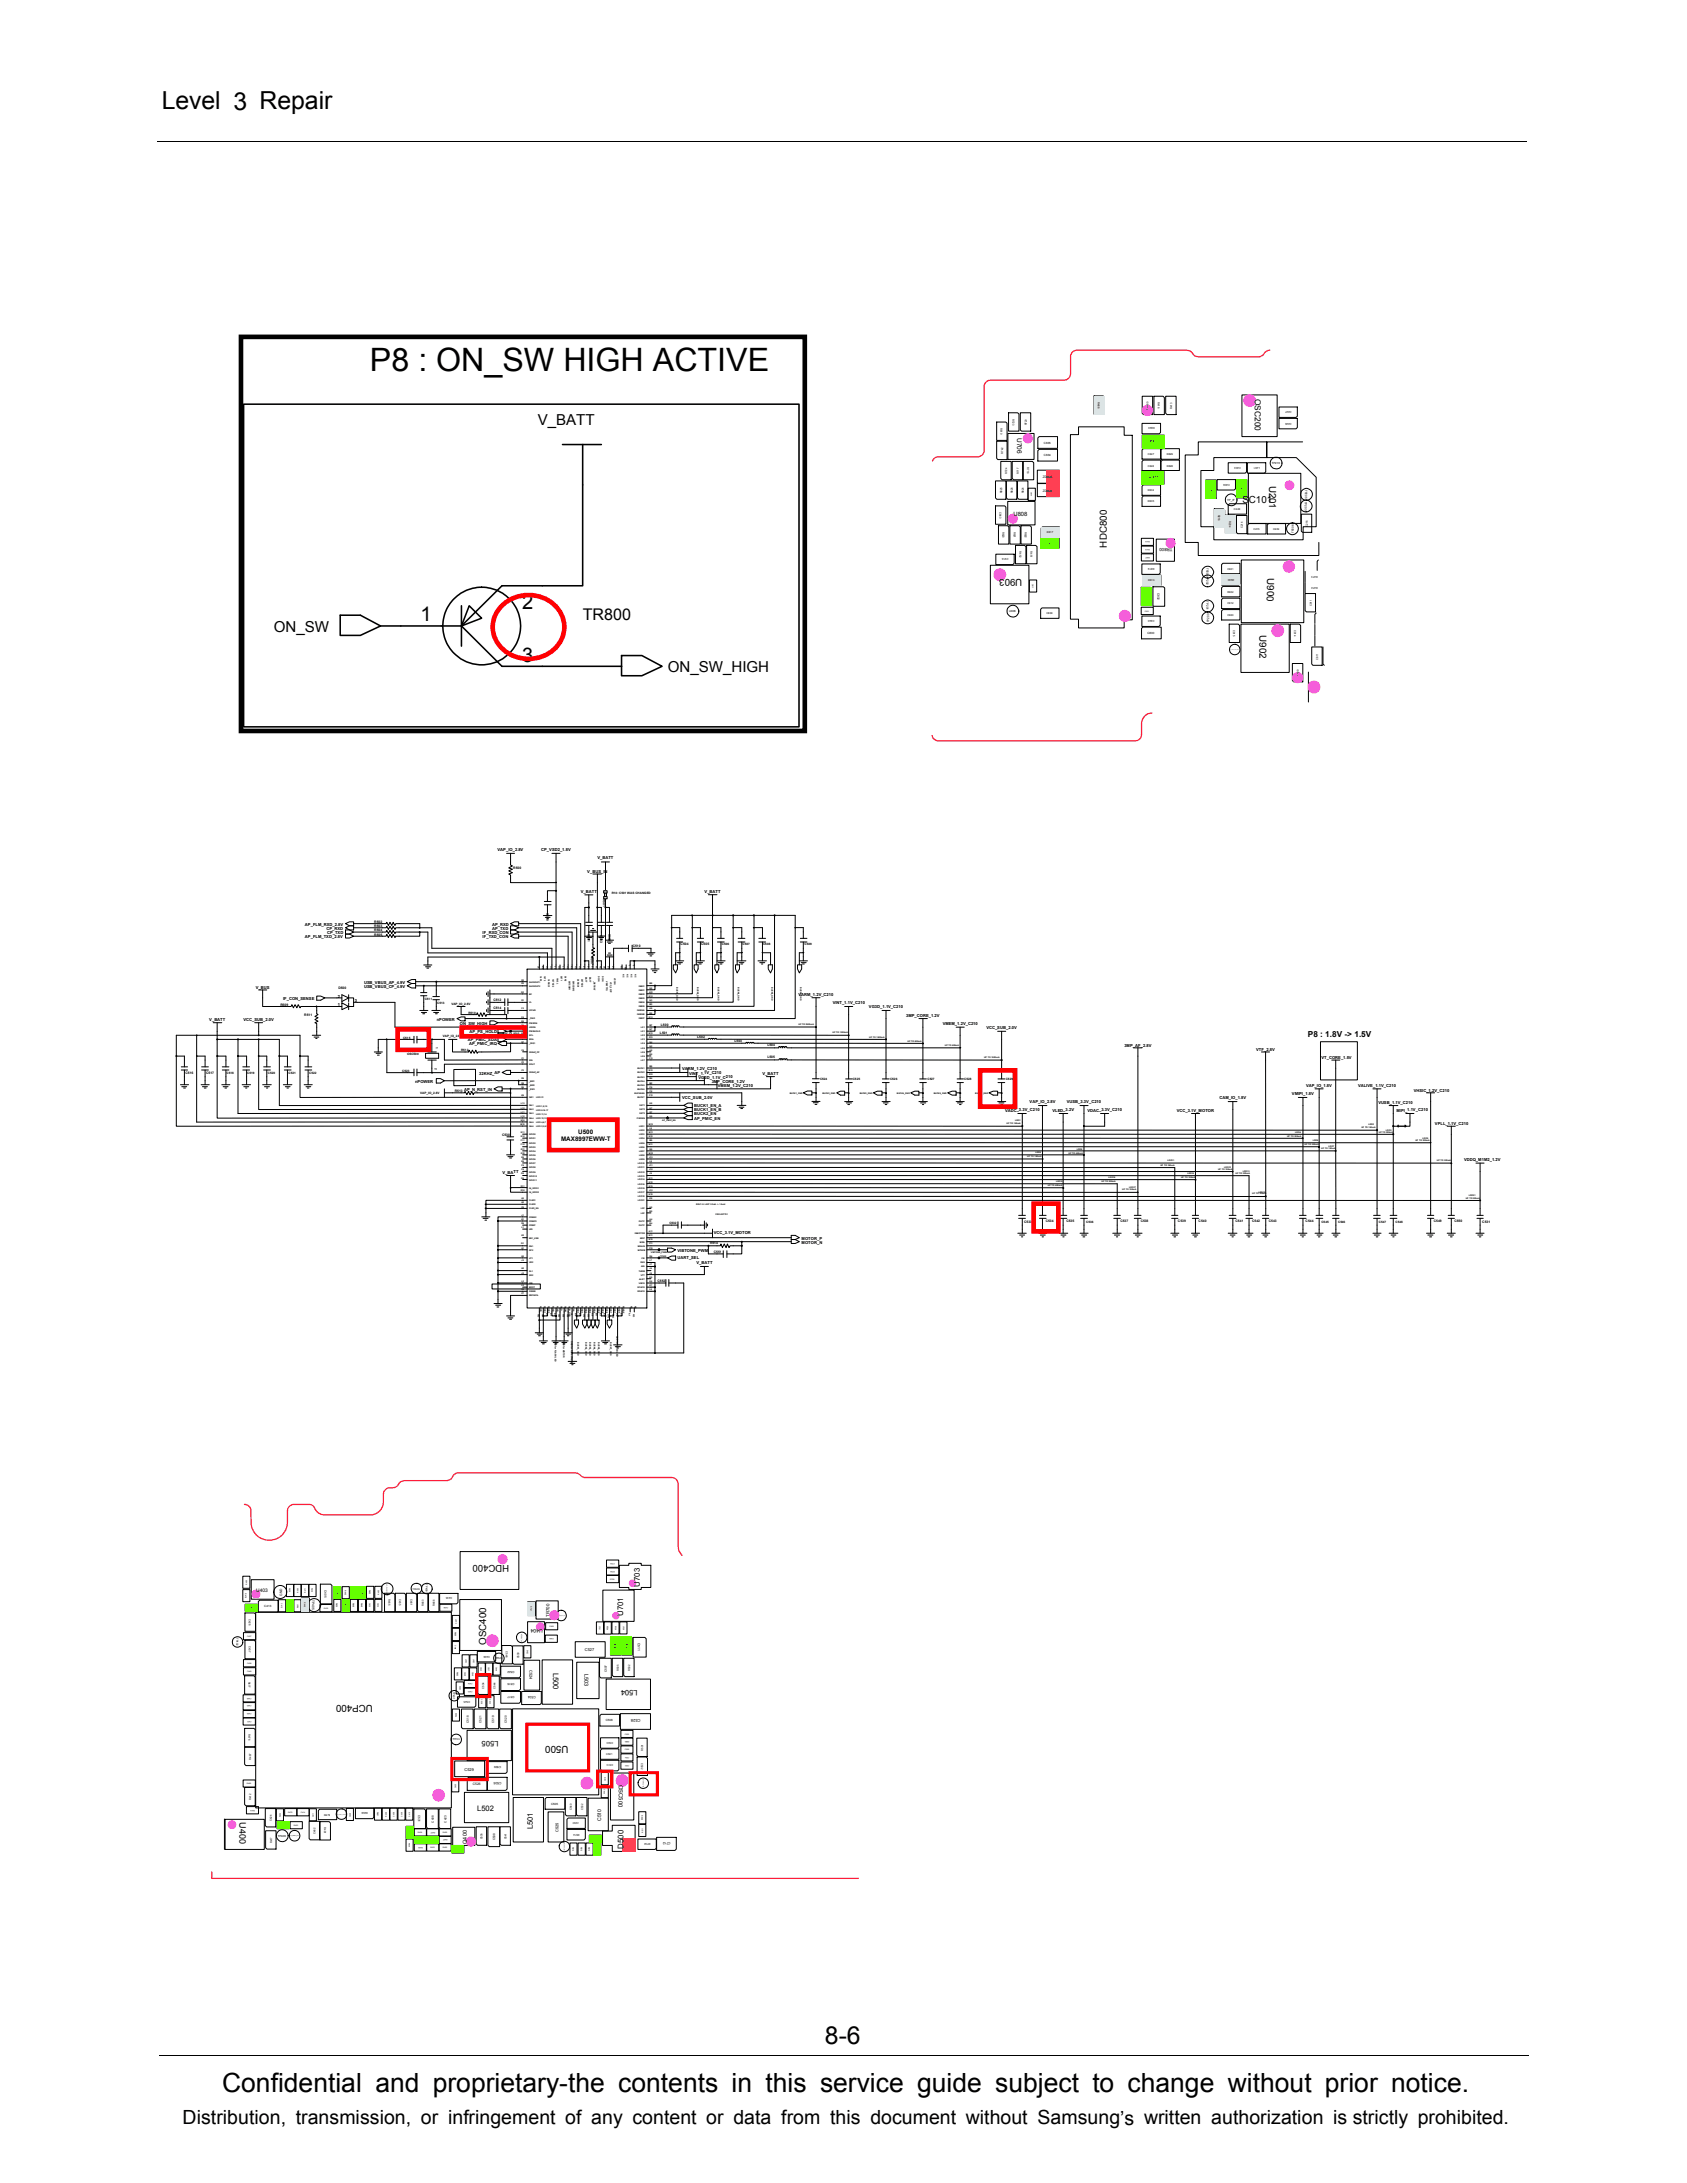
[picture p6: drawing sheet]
<svg xmlns="http://www.w3.org/2000/svg" width="216mm" height="279mm" viewBox="0 0 216 279" stroke-linecap="round" stroke-linejoin="round" font-family="sans-serif">
<defs><g id="words">
<text font-size="4.1" x="47.3" y="47.5">P8 : ON_SW HIGH ACTIVE</text>
<text font-size="3.4" x="28.4" y="267.7">Confidential and proprietary-the contents in this service guide subject to change without prior notice.</text>
<g font-size="3.2">
<text x="20.7" y="14">Level 3 Repair</text>
<text x="105.6" y="261.6">8-6</text>
</g>
<g font-size="2.6">
<text x="66.8" y="77.9">2</text>
<text x="53.8" y="79.5">1</text>
<text x="66.8" y="84.7">3</text>
</g>
<text font-size="2.5" x="23.4" y="271.9">Distribution, transmission, or infringement of any content or data from this document without Samsung’s written authorization is strictly prohibited.</text>
<text font-size="2.1" x="74.6" y="79.3">TR800</text>
<g font-size="1.9">
<text x="68.8" y="54.4">V_BATT</text>
<text x="35" y="80.8">ON_SW</text>
<text x="85.5" y="86">ON_SW_HIGH</text>
</g>
<g font-size="1.3">
<text x="159" y="64.4">SC101</text>
<text x="162.4" y="62.1" transform="rotate(90 162.4 62.1)">U201</text>
<text x="141.6" y="70.1" transform="rotate(-90 141.6 70.1)">HDC800</text>
<text x="162.2" y="74" transform="rotate(90 162.2 74)">U900</text>
<text x="161.2" y="81.3" transform="rotate(90 161.2 81.3)">U902</text>
<text x="62.2" y="210.5" transform="rotate(-90 62.2 210.5)">OSC400</text>
<text x="47.7" y="218.2" transform="rotate(-180 47.7 218.2)">UCP400</text>
<text x="72.8" y="223.5" transform="rotate(-180 72.8 223.5)">U500</text>
</g>
<g font-size="1.2">
<text x="130.8" y="74.1" transform="rotate(-180 130.8 74.1)">U903</text>
<text x="65.2" y="200.3" transform="rotate(-180 65.2 200.3)">HDC400</text>
<text x="30.7" y="233.3" transform="rotate(90 30.7 233.3)">U400</text>
</g>
<g font-size="1.1">
<text x="160.6" y="51.1" transform="rotate(90 160.6 51.1)">OSC200</text>
<text x="167.4" y="132.7">P8 : 1.8V -&gt; 1.5V</text>
</g>
<g font-size="1">
<text x="81.9" y="203.1" transform="rotate(-90 81.9 203.1)">U703</text>
<text x="79.7" y="206.8" transform="rotate(-90 79.7 206.8)">U701</text>
<text x="70.8" y="214.1" transform="rotate(90 70.8 214.1)">L500</text>
<text x="81.6" y="216.3" transform="rotate(-180 81.6 216.3)">L504</text>
<text x="63.8" y="222.9" transform="rotate(-180 63.8 222.9)">L505</text>
<text x="61.1" y="231.8">L502</text>
<text x="68.2" y="234.1" transform="rotate(-90 68.2 234.1)">L501</text>
<text x="79.8" y="236.6" transform="rotate(-90 79.8 236.6)">D500</text>
</g>
<g font-size=".8">
<text x="130.2" y="56" transform="rotate(90 130.2 56)">U706</text>
<text x="71.8" y="146">MAX8997EWW-T</text>
<text x="74" y="145.1">U500</text>
<text x="79.2" y="228.4" transform="rotate(90 79.2 228.4)">OSC500</text>
</g>
<g font-size=".7">
<text x="129.7" y="66">U808</text>
<text x="69.5" y="208.5" transform="rotate(-180 69.5 208.5)">U404</text>
<text x="74.8" y="214.2" transform="rotate(90 74.8 214.2)">L503</text>
<text x="76.9" y="233.1" transform="rotate(-90 76.9 233.1)">C510</text>
<text x="59.7" y="236" transform="rotate(-90 59.7 236)">Q400</text>
</g>
<g font-size=".6">
<text x="150.1" y="70.1" transform="rotate(-180 150.1 70.1)">TR800</text>
<text x="32.8" y="203.7">U403</text>
<text x="70.3" y="207" transform="rotate(-90 70.3 207)">TR700</text>
</g>
<g font-size=".5">
<text x="63.7" y="109">VAP_IO_2.8V</text>
<text x="69.3" y="109">CP_VSD2_1.8V</text>
<text x="75.2" y="111.7">V_BUS_IN</text>
<text x="76.5" y="110">V_BATT</text>
<text x="39" y="118.5">AP_FLM_RXD_2.8V</text>
<text x="41.8" y="119">CP_RXD</text>
<text x="41.9" y="119.6">CP_TXD</text>
<text x="61.8" y="119.6">IF_RXD_CON</text>
<text x="63" y="118.5">AP_RXD</text>
<text x="63" y="119">AP_TXD</text>
<text x="74.3" y="114.3">V_BATT</text>
<text x="90.2" y="114.3">V_BATT</text>
<text x="39" y="120.1">AP_FLM_TXD_2.8V</text>
<text x="46.6" y="125.9">USB_VBUS_AP_4.9V</text>
<text x="61.8" y="120.1">IF_TXD_CON</text>
<text x="26.8" y="130.6">V_BATT</text>
<text x="31.2" y="130.6">VCC_SUB_2.0V</text>
<text x="32.7" y="126.6">V_BUS</text>
<text x="36.2" y="128">IF_CON_SENSE</text>
<text x="43.2" y="127.7">2</text>
<text x="43.2" y="128.8">1</text>
<text x="45.4" y="128.2">3</text>
<text x="46.6" y="126.4">USB_VBUS_CP_4.9V</text>
<text x="55.9" y="130.6">nPOWER</text>
<text x="58.8" y="131.1">ON_SW_HIGH</text>
<text x="102.2" y="127.4">VARM_1.2V_C210</text>
<text x="106.6" y="128.5">VINT_1.1V_C210</text>
<text x="111.2" y="129.1">VG3D_1.1V_C210</text>
<text x="116" y="130.1">3MP_CORE_1.2V</text>
<text x="120.6" y="131.1">VMEM_1.2V_C210</text>
<text x="126.2" y="131.7">VCC_SUB_2.0V</text>
<text x="59.9" y="133.3">AP_PMIC_SDA</text>
<text x="59.9" y="132.8">AP_PMIC_SCL</text>
<text x="60" y="133.8">AP_PMIC_IRQ</text>
<text x="60.1" y="132.2">AP_PS_HOLD</text>
<text x="61.3" y="137.5">32KHZ_AP</text>
<text x="87.3" y="136.9">VARM_1.2V_C210</text>
<text x="88.2" y="137.5">VINT_1.1V_C210</text>
<text x="97.6" y="137.5">V_BATT</text>
<text x="143.9" y="134">3MP_AF_2.8V</text>
<text x="160.8" y="134.5">VTF_2.8V</text>
<text x="169.1" y="135.5">VT_CORE_1.5V</text>
<text x="53.1" y="138.6">nPOWER</text>
<text x="59.4" y="139.6">AP_N_RST_IN</text>
<text x="87.3" y="140.7">VCC_SUB_2.0V</text>
<text x="88.8" y="143.3">AP_PMIC_EN</text>
<text x="88.8" y="141.7">BUCK1_EN_A</text>
<text x="88.8" y="142.2">BUCK1_EN_B</text>
<text x="88.8" y="142.8">BUCK2_EN</text>
<text x="89.4" y="138">VG3D_1.1V_C210</text>
<text x="91.1" y="138.6">3MP_CORE_1.2V</text>
<text x="91.9" y="139.1">VMEM_1.2V_C210</text>
<text x="128.6" y="142.3">VADC_3.3V_C210</text>
<text x="131.8" y="141.2">VAP_IO_2.8V</text>
<text x="134.7" y="142.3">VLED_3.2V</text>
<text x="136.5" y="141.2">VUSB_3.3V_C210</text>
<text x="139.2" y="142.3">VDAC_3.3V_C210</text>
<text x="150.6" y="142.4">VCC_3.1V_MOTOR</text>
<text x="156.1" y="140.7">CAM_IO_1.8V</text>
<text x="165.3" y="140.1">VMIPI_1.8V</text>
<text x="167.2" y="139.1">VAP_IO_1.8V</text>
<text x="173.8" y="139.1">VALIVE_1.1V_C210</text>
<text x="176.4" y="141.2">VUSB_1.1V_C210</text>
<text x="178.7" y="142.3">MIPI_1.1V_C210</text>
<text x="180.9" y="139.8">VHSIC_1.2V_C210</text>
<text x="183.6" y="144">VPLL_1.1V_C210</text>
<text x="187.4" y="148.6">VDDQ_M1M2_1.2V</text>
<text x="64.3" y="150.2">V_BATT</text>
<text x="86.7" y="161.1">UART_SEL</text>
<text x="86.7" y="160.2">VIBTONE_PWM</text>
<text x="89.1" y="161.8">V_BATT</text>
<text x="91.3" y="158">VCC_3.1V_MOTOR</text>
<text x="102.6" y="158.7">MOTOR_P</text>
<text x="102.6" y="159.2">MOTOR_N</text>
<text x="67.8" y="213.8" transform="rotate(90 67.8 213.8)">C524</text>
<text x="74.9" y="211.3">C527</text>
<text x="82" y="220" transform="rotate(-180 82 220)">C528</text>
<text x="59.5" y="226.6">C529</text>
<text x="71.5" y="234.5" transform="rotate(-90 71.5 234.5)">C525</text>
</g>
<g font-size=".4">
<text x="133.6" y="58.4">C834</text>
<text x="133.6" y="56.8">C835</text>
<text x="148.3" y="56.3" transform="rotate(-180 148.3 56.3)">ZD806</text>
<text x="162.8" y="59.4">TP216</text>
<text x="133.5" y="61.2">ZD803</text>
<text x="133.5" y="62.9">ZD804</text>
<text x="148.3" y="60.9" transform="rotate(-180 148.3 60.9)">ZD805</text>
<text x="157.1" y="64.1">TP_IF</text>
<text x="167" y="64.2" transform="rotate(90 167 64.2)">TP203</text>
<text x="167" y="62.7" transform="rotate(90 167 62.7)">TP205</text>
<text x="165.6" y="68.2" transform="rotate(-90 165.6 68.2)">TP206</text>
<text x="148.1" y="75.9" transform="rotate(90 148.1 75.9)">C832</text>
<text x="154.4" y="77" transform="rotate(90 154.4 77)">TP201</text>
<text x="154.4" y="72.7" transform="rotate(90 154.4 72.7)">TP204TP202</text>
<text x="129.1" y="78.4">U908</text>
<text x="146.9" y="81.2">C830</text>
<text x="154.7" y="79.7" transform="rotate(-90 154.7 79.7)">TP200</text>
<text x="65.7" y="111.2">R500</text>
<text x="47.9" y="119.2">R504</text>
<text x="47.9" y="119.8">R505</text>
<text x="47.9" y="118.7">R503</text>
<text x="47.9" y="118.2">R502</text>
<text x="70" y="116.9" transform="rotate(90 70 116.9)">C500</text>
<text x="75.2" y="119.5" transform="rotate(90 75.2 119.5)">C501</text>
<text x="76.8" y="119.6" transform="rotate(90 76.8 119.6)">C503</text>
<text x="77.2" y="115" transform="rotate(90 77.2 115)">R501</text>
<text x="77.9" y="119.5" transform="rotate(90 77.9 119.5)">C502</text>
<text x="78.3" y="114.4">R10: C501 WAS CHANGED</text>
<text x="75.6" y="122.5" transform="rotate(90 75.6 122.5)">R507</text>
<text x="81" y="121.2">C510</text>
<text x="87.1" y="121">C504</text>
<text x="89.7" y="121">C505</text>
<text x="92.4" y="121">C506</text>
<text x="95" y="121">C507</text>
<text x="97.7" y="121">C508</text>
<text x="103" y="121">C509</text>
<text x="35.9" y="128.7">R509</text>
<text x="38.9" y="130">R511</text>
<text x="43.3" y="126.6">D500</text>
<text x="54.4" y="127.9">C511</text>
<text x="56" y="128.4">C513</text>
<text x="57.8" y="128.6">VAP_IO_2.8V</text>
<text x="59.9" y="129.8">R510</text>
<text x="63.1" y="129.2">C514</text>
<text x="63.1" y="128.1">C512</text>
<text x="84.6" y="131.3">L500</text>
<text x="23.7" y="137.4">C516</text>
<text x="26.4" y="137.4">C517</text>
<text x="29" y="137.4">C518</text>
<text x="31.6" y="137.4">C519</text>
<text x="34.3" y="137.4">C520</text>
<text x="36.9" y="137.4">C521</text>
<text x="39.6" y="137.4">C522</text>
<text x="51.5" y="137.2">C523</text>
<text x="51.6" y="132.9">C515</text>
<text x="52.1" y="135">OSC500</text>
<text x="55.7" y="136.7" transform="rotate(90 55.7 136.7)">2</text>
<text x="55.8" y="133.9" transform="rotate(90 55.8 133.9)">1</text>
<text x="56.7" y="132.7">VAP_IO_2.8V</text>
<text x="59" y="134.5">R512</text>
<text x="84.5" y="132.3">L501</text>
<text x="89.2" y="132.8">L502</text>
<text x="94" y="133.4">L503</text>
<text x="98.2" y="135.4">L505</text>
<text x="98.2" y="133.9">L504</text>
<text x="53.8" y="140.1">VAP_IO_2.8V</text>
<text x="58.2" y="139.8">R513</text>
<text x="104.9" y="138.2">C524</text>
<text x="109.1" y="138.2">C525</text>
<text x="113.9" y="138.2">C526</text>
<text x="118.7" y="138.2">C527</text>
<text x="123.4" y="138.2">C528</text>
<text x="128.7" y="138.2">C529</text>
<text x="64.3" y="145.4">C530</text>
<text x="85.7" y="156.7">C532</text>
<text x="90.9" y="159.3">R514</text>
<text x="91.4" y="160.4">C551</text>
<text x="131.1" y="156.6">C533</text>
<text x="133.8" y="156.5">C534</text>
<text x="136.5" y="156.5">C535</text>
<text x="139" y="156.5">C536</text>
<text x="143.4" y="156.5">C537</text>
<text x="146" y="156.5">C538</text>
<text x="150.7" y="156.5">C539</text>
<text x="153.4" y="156.5">C540</text>
<text x="158.1" y="156.5">C541</text>
<text x="160.3" y="156.5">C542</text>
<text x="162.4" y="156.5">C543</text>
<text x="167.1" y="156.5">C544</text>
<text x="169.1" y="156.5">C545</text>
<text x="171.2" y="156.5">C546</text>
<text x="176.5" y="156.5">C547</text>
<text x="178.6" y="156.5">C548</text>
<text x="183.5" y="156.5">C549</text>
<text x="186.1" y="156.5">C550</text>
<text x="189.7" y="156.6">C531</text>
<text x="84.1" y="164.1">C552</text>
<text x="41.6" y="203.5" transform="rotate(90 41.6 203.5)">C405</text>
<text x="33.8" y="205.7">C413</text>
<text x="36.1" y="204.2" transform="rotate(-90 36.1 204.2)">GND</text>
<text x="40" y="204.8" transform="rotate(90 40 204.8)">TP405</text>
<text x="65.8" y="213.8" transform="rotate(-180 65.8 213.8)">C522</text>
<text x="65.8" y="215.4" transform="rotate(-180 65.8 215.4)">C516</text>
<text x="77.7" y="214" transform="rotate(-90 77.7 214)">C507</text>
<text x="81.6" y="210.3" transform="rotate(90 81.6 210.3)">C511</text>
<text x="60" y="220.5" transform="rotate(-90 60 220.5)">C518</text>
<text x="61.6" y="220.5" transform="rotate(-90 61.6 220.5)">C521</text>
<text x="63.2" y="220.5" transform="rotate(-90 63.2 220.5)">C519</text>
<text x="64.9" y="220.5" transform="rotate(-90 64.9 220.5)">C520</text>
<text x="65.8" y="217.1" transform="rotate(-180 65.8 217.1)">C517</text>
<text x="68.6" y="217.1" transform="rotate(-180 68.6 217.1)">C504</text>
<text x="77.5" y="220.3">C508</text>
<text x="64.1" y="226.1" transform="rotate(-180 64.1 226.1)">C509</text>
<text x="53.5" y="232.3" transform="rotate(90 53.5 232.3)">C531</text>
<text x="55.5" y="233.3" transform="rotate(-90 55.5 233.3)">C408</text>
<text x="57.1" y="233.3" transform="rotate(-90 57.1 233.3)">C423</text>
<text x="60.5" y="228.5">C526</text>
<text x="64.2" y="228.1" transform="rotate(-180 64.2 228.1)">C506</text>
<text x="70.5" y="231">C505</text>
<text x="35.5" y="235.1">TP406</text>
<text x="63.4" y="235.6" transform="rotate(-90 63.4 235.6)">C538</text>
<text x="85.8" y="235.8" transform="rotate(-180 85.8 235.8)">C712</text>
</g>
<g font-size=".3">
<text x="129.6" y="53.6" transform="rotate(90 129.6 53.6)">R723</text>
<text x="140.5" y="51.4" transform="rotate(90 140.5 51.4)">R486</text>
<text x="147" y="52.4" transform="rotate(-90 147 52.4)">TH400</text>
<text x="148.2" y="51.5" transform="rotate(90 148.2 51.5)">R416</text>
<text x="150" y="52.3" transform="rotate(-90 150 52.3)">R413</text>
<text x="165.3" y="52.6" transform="rotate(-180 165.3 52.6)">C227</text>
<text x="128" y="54.8" transform="rotate(90 128 54.8)">R810</text>
<text x="128.4" y="58.1" transform="rotate(-90 128.4 58.1)">R742</text>
<text x="131.4" y="54.4" transform="rotate(-90 131.4 54.4)">R720</text>
<text x="131.5" y="59.8" transform="rotate(90 131.5 59.8)">R718</text>
<text x="146.9" y="59.7">C846</text>
<text x="146.9" y="58.3">C847</text>
<text x="147.8" y="54.7" transform="rotate(-180 147.8 54.7)">R820</text>
<text x="149.3" y="59.7">R828</text>
<text x="149.3" y="58.3">R829</text>
<text x="158.8" y="59.8" transform="rotate(-180 158.8 59.8)">C203</text>
<text x="161.2" y="59.8" transform="rotate(-180 161.2 59.8)">L201</text>
<text x="165.3" y="54.1" transform="rotate(-180 165.3 54.1)">C226</text>
<text x="127.9" y="65.5" transform="rotate(90 127.9 65.5)">C843</text>
<text x="128.2" y="63.2" transform="rotate(-90 128.2 63.2)">R825</text>
<text x="128.9" y="60.7" transform="rotate(-90 128.9 60.7)">R724</text>
<text x="129.6" y="63.2" transform="rotate(-90 129.6 63.2)">R826</text>
<text x="130.4" y="60.7" transform="rotate(-90 130.4 60.7)">R717</text>
<text x="131" y="63.2" transform="rotate(-90 131 63.2)">R824</text>
<text x="146.9" y="62.9">R604</text>
<text x="146.9" y="64.3">R605</text>
<text x="155.2" y="63" transform="rotate(-90 155.2 63)">C218</text>
<text x="155.9" y="65.9" transform="rotate(90 155.9 65.9)">R216</text>
<text x="157.4" y="61.9" transform="rotate(-180 157.4 61.9)">C206</text>
<text x="157.9" y="65.3">C228</text>
<text x="159.1" y="63" transform="rotate(-90 159.1 63)">C217</text>
<text x="128.3" y="68.1" transform="rotate(90 128.3 68.1)">R823</text>
<text x="129.1" y="71.5" transform="rotate(-180 129.1 71.5)">C916</text>
<text x="129.8" y="68.1" transform="rotate(90 129.8 68.1)">R821</text>
<text x="130.5" y="70.5" transform="rotate(90 130.5 70.5)">R452</text>
<text x="131.2" y="68.1" transform="rotate(90 131.2 68.1)">R822</text>
<text x="131.9" y="70.5" transform="rotate(90 131.9 70.5)">R451</text>
<text x="133.9" y="69.7">C837</text>
<text x="134" y="68.2">R817</text>
<text x="157.3" y="66.7" transform="rotate(90 157.3 66.7)">R204</text>
<text x="159.1" y="67.6" transform="rotate(-90 159.1 67.6)">C214</text>
<text x="160.4" y="67.8">C215</text>
<text x="162.9" y="67.8">C209</text>
<text x="167.4" y="67.4" transform="rotate(-90 167.4 67.4)">C216</text>
<text x="146.6" y="75.9" transform="rotate(90 146.6 75.9)">R812</text>
<text x="147" y="74.4">R813</text>
<text x="147.7" y="72.7" transform="rotate(-180 147.7 72.7)">R819</text>
<text x="157.1" y="72.9">C901</text>
<text x="157.1" y="77.4">C912</text>
<text x="157.1" y="75.9">R902</text>
<text x="157.9" y="74.1" transform="rotate(-180 157.9 74.1)">R900</text>
<text x="167.9" y="77.6" transform="rotate(-90 167.9 77.6)">C911</text>
<text x="168.6" y="73.7" transform="rotate(-180 168.6 73.7)">R473</text>
<text x="168.6" y="75.1" transform="rotate(-180 168.6 75.1)">R472</text>
<text x="133.9" y="78.6">C839</text>
<text x="147.7" y="79.4" transform="rotate(-180 147.7 79.4)">C840</text>
<text x="157.1" y="78.8">C900</text>
<text x="157.8" y="80.6" transform="rotate(90 157.8 80.6)">C915</text>
<text x="165.6" y="80.6" transform="rotate(90 165.6 80.6)">C914</text>
<text x="166.2" y="86.5" transform="rotate(-90 166.2 86.5)">C199</text>
<text x="168.7" y="84.4" transform="rotate(-90 168.7 84.4)">C811</text>
<text x="66.7" y="125.5">D2</text>
<text x="67.7" y="125.8">SAFEOUT1</text>
<text x="68.8" y="123.7" transform="rotate(90 68.8 123.7)">J4</text>
<text x="69.1" y="124.9" transform="rotate(90 69.1 124.9)">18R1</text>
<text x="69.4" y="123.7" transform="rotate(90 69.4 123.7)">K3</text>
<text x="69.6" y="124.9" transform="rotate(90 69.6 124.9)">18T2</text>
<text x="69.9" y="123.7" transform="rotate(90 69.9 123.7)">G5</text>
<text x="70.1" y="125.3" transform="rotate(90 70.1 125.3)">18RNC1</text>
<text x="70.4" y="123.7" transform="rotate(90 70.4 123.7)">G3</text>
<text x="70.7" y="125.3" transform="rotate(90 70.7 125.3)">18TNC2</text>
<text x="71" y="123.7" transform="rotate(90 71 123.7)">F4</text>
<text x="71.2" y="125.1" transform="rotate(90 71.2 125.1)">18VLL</text>
<text x="71.5" y="123.7" transform="rotate(90 71.5 123.7)">G4</text>
<text x="71.8" y="124.9" transform="rotate(90 71.8 124.9)">28T1</text>
<text x="72.1" y="123.7" transform="rotate(90 72.1 123.7)">L4</text>
<text x="72.3" y="124.9" transform="rotate(90 72.3 124.9)">28R2</text>
<text x="72.6" y="123.7" transform="rotate(90 72.6 123.7)">H5</text>
<text x="72.8" y="125.5" transform="rotate(90 72.8 125.5)">28TCOM1</text>
<text x="73.1" y="123.7" transform="rotate(90 73.1 123.7)">K4</text>
<text x="73.3" y="125.6" transform="rotate(90 73.3 125.6)">28RCOM2</text>
<text x="73.6" y="123.7" transform="rotate(90 73.6 123.7)">H6</text>
<text x="73.9" y="125.3" transform="rotate(90 73.9 125.3)">28RNO1</text>
<text x="74.1" y="123.7" transform="rotate(90 74.1 123.7)">H4</text>
<text x="74.4" y="125.3" transform="rotate(90 74.4 125.3)">28TNO2</text>
<text x="74.7" y="123.7" transform="rotate(90 74.7 123.7)">E1</text>
<text x="75" y="125" transform="rotate(90 75 125)">BATT</text>
<text x="75.2" y="123.7" transform="rotate(90 75.2 123.7)">E2</text>
<text x="75.5" y="125" transform="rotate(90 75.5 125)">BATT</text>
<text x="75.7" y="123.7" transform="rotate(90 75.7 123.7)">E3</text>
<text x="76" y="125.5" transform="rotate(90 76 125.5)">_DETBAT</text>
<text x="76.2" y="123.7" transform="rotate(90 76.2 123.7)">F1</text>
<text x="76.5" y="124.9" transform="rotate(90 76.5 124.9)">DCIN</text>
<text x="76.8" y="123.7" transform="rotate(90 76.8 123.7)">F2</text>
<text x="77.1" y="124.9" transform="rotate(90 77.1 124.9)">DCIN</text>
<text x="77.3" y="123.7" transform="rotate(90 77.3 123.7)">J5</text>
<text x="77.6" y="125.6" transform="rotate(90 77.6 125.6)">VBATTFG</text>
<text x="77.8" y="123.7" transform="rotate(90 77.8 123.7)">D4</text>
<text x="78.1" y="125.7" transform="rotate(90 78.1 125.7)">VCC_32CP</text>
<text x="78.4" y="123.7" transform="rotate(90 78.4 123.7)">E4</text>
<text x="78.6" y="125.1" transform="rotate(90 78.6 125.1)">VCOIN</text>
<text x="79.4" y="123.7" transform="rotate(90 79.4 123.7)">N1</text>
<text x="79.7" y="124.7" transform="rotate(90 79.7 124.7)">NC</text>
<text x="79.9" y="123.7" transform="rotate(90 79.9 123.7)">N13</text>
<text x="80.2" y="124.7" transform="rotate(90 80.2 124.7)">NC</text>
<text x="80.5" y="123.6" transform="rotate(90 80.5 123.6)">1</text>
<text x="80.8" y="124.7" transform="rotate(90 80.8 124.7)">NC</text>
<text x="81" y="123.6" transform="rotate(90 81 123.6)">2</text>
<text x="81.3" y="124.7" transform="rotate(90 81.3 124.7)">NC</text>
<text x="83.1" y="126">M8</text>
<text x="66.7" y="127.1">G2</text>
<text x="66.7" y="130.3">F6</text>
<text x="66.7" y="129.2">F3</text>
<text x="66.7" y="131.8">F5</text>
<text x="66.7" y="130.8">E5</text>
<text x="66.7" y="128.1">D1</text>
<text x="66.7" y="131.3">E6</text>
<text x="66.7" y="126">D3</text>
<text x="67.7" y="130.5">_ONO</text>
<text x="67.7" y="127.3">BC</text>
<text x="67.7" y="131">PWRON</text>
<text x="67.7" y="129.5">VICHG</text>
<text x="67.7" y="131.6">JIGON</text>
<text x="67.7" y="128.4">VL</text>
<text x="67.7" y="126.3">SAFEOUT2</text>
<text x="81.6" y="130">INB06B</text>
<text x="81.6" y="129.4">INB06A</text>
<text x="81.7" y="126.3">INB01</text>
<text x="81.7" y="128.9">INB05</text>
<text x="81.7" y="130.5">INB07</text>
<text x="81.7" y="127.8">INB03</text>
<text x="81.7" y="126.8">INB01</text>
<text x="81.7" y="128.4">INB04</text>
<text x="81.7" y="127.3">INB02</text>
<text x="82" y="131.6">LX1</text>
<text x="83.1" y="127.6">E12</text>
<text x="83.1" y="130.3">E13</text>
<text x="83.1" y="127.1">A12</text>
<text x="83.1" y="128.6">M3</text>
<text x="83.1" y="131.3">M7</text>
<text x="83.1" y="129.2">A9</text>
<text x="83.1" y="128.1">N3</text>
<text x="83.1" y="131.8">N7</text>
<text x="83.1" y="126.6">N8</text>
<text x="83.1" y="129.7">B9</text>
<text x="86.6" y="126.3" transform="rotate(90 86.6 126.3)">BUCK1_GND</text>
<text x="89.2" y="126.3" transform="rotate(90 89.2 126.3)">BUCK2_GND</text>
<text x="91.9" y="126.3" transform="rotate(90 91.9 126.3)">BUCK3_GND</text>
<text x="94.4" y="126.3" transform="rotate(90 94.4 126.3)">BUCK4_GND</text>
<text x="98.7" y="126.3" transform="rotate(90 98.7 126.3)">BUCK5_GND</text>
<text x="102.2" y="131.2">UP TO 2500mA</text>
<text x="102.4" y="126.3" transform="rotate(90 102.4 126.3)">BUCK7_GND</text>
<text x="64.6" y="132.4">AP_PS_HOLD</text>
<text x="66.7" y="132.9">F7</text>
<text x="66.7" y="135.5">C1</text>
<text x="66.7" y="136.1">C2</text>
<text x="66.7" y="132.3">E7</text>
<text x="66.7" y="137.1">C3</text>
<text x="66.7" y="133.4">D7</text>
<text x="66.7" y="134.5">C4</text>
<text x="67.7" y="133.1">SDA</text>
<text x="67.7" y="132.1">PWRHOLD</text>
<text x="67.7" y="136.3">XOUT</text>
<text x="67.7" y="135.8">XIN</text>
<text x="67.7" y="137.4">32KHZ_AP</text>
<text x="67.7" y="133.6">_IRQ1</text>
<text x="67.7" y="132.6">SCL</text>
<text x="67.7" y="134.7">32KHZ_CP</text>
<text x="81.6" y="136.8">BUCK1</text>
<text x="81.6" y="137.4">BUCK2</text>
<text x="81.6" y="137.9">BUCK3</text>
<text x="82" y="133.6">LX4</text>
<text x="82" y="132.6">LX2</text>
<text x="82" y="135.3">LX6</text>
<text x="82" y="132.1">LX1</text>
<text x="82" y="134.2">LX5</text>
<text x="82" y="134.7">LX6</text>
<text x="82" y="135.8">LX7</text>
<text x="82" y="133.1">LX3</text>
<text x="83.1" y="132.3">B13</text>
<text x="83.1" y="137.1">B12</text>
<text x="83.1" y="137.6">D12</text>
<text x="83.1" y="132.9">D13</text>
<text x="83.1" y="135.5">F13</text>
<text x="83.1" y="136.6">M5</text>
<text x="83.1" y="133.4">N4</text>
<text x="83.1" y="135">B8</text>
<text x="83.1" y="133.9">N2</text>
<text x="83.1" y="134.5">A8</text>
<text x="106.6" y="132.2">UP TO 1200mA</text>
<text x="111.3" y="132.8">UP TO 1500mA</text>
<text x="116.1" y="133.3">UP TO 600mA</text>
<text x="120.9" y="133.9">UP TO 600mA</text>
<text x="125.9" y="135.4">UP TO 1500mA</text>
<text x="66.6" y="144">M10</text>
<text x="66.7" y="143.4">N10</text>
<text x="66.7" y="141.3">L13</text>
<text x="66.7" y="142.9">L10</text>
<text x="66.7" y="142.4">L11</text>
<text x="66.7" y="141.9">L12</text>
<text x="66.7" y="140.3">K9</text>
<text x="66.7" y="139.3">D6</text>
<text x="66.7" y="138.1">D9</text>
<text x="66.7" y="138.7">D8</text>
<text x="67.7" y="141.6">INL1</text>
<text x="67.7" y="140.6">IN21</text>
<text x="67.7" y="143.2">INL4</text>
<text x="67.7" y="142.6">INL3</text>
<text x="67.7" y="142.1">INL2</text>
<text x="67.7" y="143.7">INL5</text>
<text x="67.7" y="139.5">_RSO</text>
<text x="67.7" y="139">_MR2</text>
<text x="67.7" y="138.4">_MR1</text>
<text x="68.6" y="143.2">LDO 12,13,18</text>
<text x="68.6" y="143.7">LDO 4,6,7</text>
<text x="68.6" y="140.6">LDO 21</text>
<text x="68.6" y="142.1">LDO 8.16.17</text>
<text x="68.6" y="142.7">LDO 11,14</text>
<text x="68.6" y="141.6">LDO 1,9,15</text>
<text x="81.2" y="140">BUCK6EN</text>
<text x="81.5" y="143.2">PWREN</text>
<text x="81.6" y="138.4">BUCK4</text>
<text x="81.6" y="139">BUCK5</text>
<text x="81.6" y="139.5">BUCK6</text>
<text x="81.6" y="140.6">BUCK7</text>
<text x="81.9" y="142.6">SET3</text>
<text x="81.9" y="141.6">SET1</text>
<text x="81.9" y="142.1">SET2</text>
<text x="83.1" y="144">M13</text>
<text x="83.1" y="140.3">F12</text>
<text x="83.1" y="138.1">M4</text>
<text x="83.1" y="138.7">M2</text>
<text x="83.1" y="142.4">G7</text>
<text x="83.1" y="141.3">H8</text>
<text x="83.1" y="141.9">H7</text>
<text x="83.1" y="142.9">H9</text>
<text x="83.1" y="139.8">C8</text>
<text x="83.1" y="139.3">C9</text>
<text x="84.8" y="143.4">AP_PMIC_EN</text>
<text x="101.1" y="140">BUCK1_GND</text>
<text x="105.3" y="140">BUCK2_GND</text>
<text x="110" y="140">BUCK3_GND</text>
<text x="114.8" y="140">BUCK4_GND</text>
<text x="119.5" y="140">BUCK5_GND</text>
<text x="124.8" y="140">BUCK7_GND</text>
<text x="128.8" y="143.9">UP TO 150mA</text>
<text x="129.9" y="143.5">LDO1</text>
<text x="66.7" y="147.7">G10</text>
<text x="66.7" y="147.1">G11</text>
<text x="66.7" y="146.6">F10</text>
<text x="66.7" y="145">E11</text>
<text x="66.7" y="145.6">E10</text>
<text x="66.7" y="146.1">F11</text>
<text x="66.7" y="149.8">F8</text>
<text x="66.7" y="149.2">F9</text>
<text x="66.7" y="148.2">E9</text>
<text x="66.7" y="148.7">E8</text>
<text x="67.7" y="149.5">GPIO8</text>
<text x="67.7" y="149">GPIO7</text>
<text x="67.7" y="148.4">GPIO6</text>
<text x="67.7" y="144.3">INL6</text>
<text x="67.7" y="145.8">GPIO1</text>
<text x="67.7" y="147.9">GPIO5</text>
<text x="67.7" y="145.3">GPIO0</text>
<text x="67.7" y="146.9">GPIO3</text>
<text x="67.7" y="146.4">GPIO2</text>
<text x="67.7" y="147.4">GPIO4</text>
<text x="68.6" y="144.3">LDO 2,3,5,10</text>
<text x="81.6" y="149">LDO10</text>
<text x="81.6" y="149.5">LDO11</text>
<text x="81.8" y="146.4">LDO5</text>
<text x="81.8" y="147.9">LDO8</text>
<text x="81.8" y="145.3">LDO3</text>
<text x="81.8" y="144.3">LDO1</text>
<text x="81.8" y="145.8">LDO4</text>
<text x="81.8" y="144.8">LDO2</text>
<text x="81.8" y="147.4">LDO7</text>
<text x="81.8" y="146.9">LDO6</text>
<text x="81.8" y="148.4">LDO9</text>
<text x="83.1" y="147.7">M12</text>
<text x="83.1" y="145">M11</text>
<text x="83.1" y="145.6">N12</text>
<text x="83.1" y="146.6">N11</text>
<text x="83.1" y="149.8">J10</text>
<text x="83.1" y="149.2">J11</text>
<text x="83.1" y="148.2">J13</text>
<text x="83.1" y="146.1">M9</text>
<text x="83.1" y="148.7">L9</text>
<text x="83.1" y="144.5">L8</text>
<text x="83.1" y="147.1">N9</text>
<text x="131.5" y="148.1">UP TO 150mA</text>
<text x="132.5" y="147.6">LDO9</text>
<text x="136.8" y="147.7">UP TO 450mA</text>
<text x="137.8" y="147.2">LDO8</text>
<text x="148.5" y="149.2">UP TO 150mA</text>
<text x="149.4" y="148.7">LDO11</text>
<text x="155.9" y="149.7">UP TO 150mA</text>
<text x="156.7" y="149.5">LDO12</text>
<text x="159" y="150">LDO13</text>
<text x="164.7" y="145.5">UP TO 300mA</text>
<text x="165.8" y="145">LDO4</text>
<text x="167" y="146.5">UP TO 300mA</text>
<text x="168" y="146">LDO6</text>
<text x="169.1" y="147">UP TO 150mA</text>
<text x="170" y="146.8">LDO7</text>
<text x="174.2" y="144.4">UP TO 150mA</text>
<text x="175.1" y="144">LDO2</text>
<text x="176.5" y="145">UP TO 300mA</text>
<text x="177.4" y="144.7">LDO3</text>
<text x="181.1" y="146">UP TO 300mA</text>
<text x="182.1" y="145.7">LDO5</text>
<text x="183.9" y="148.7">UP TO 300mA</text>
<text x="66.7" y="152.4">D10</text>
<text x="66.7" y="151.9">D11</text>
<text x="66.7" y="150.9">G8</text>
<text x="66.7" y="150.3">G9</text>
<text x="66.7" y="153.5">A3</text>
<text x="66.7" y="154">A2</text>
<text x="66.7" y="154.6">C5</text>
<text x="66.8" y="155.6">J1</text>
<text x="67.7" y="151.1">GPIO11</text>
<text x="67.7" y="150.1">GPIO9</text>
<text x="67.7" y="150.6">GPIO10</text>
<text x="67.7" y="153.8">FLED1</text>
<text x="67.7" y="154.3">FLED2</text>
<text x="67.7" y="155.9">COMN1</text>
<text x="67.7" y="152.7">IN_GPIO2</text>
<text x="67.7" y="154.8">FLED_EN</text>
<text x="67.7" y="152.1">IN_GPIO1</text>
<text x="81.6" y="153.8">LDO21</text>
<text x="81.6" y="152.1">LDO15</text>
<text x="81.6" y="151.1">LDO14</text>
<text x="81.6" y="151.6">LDO16</text>
<text x="81.6" y="150.6">LDO13</text>
<text x="81.6" y="150.1">LDO12</text>
<text x="81.6" y="153.2">LDO18</text>
<text x="81.6" y="152.7">LDO17</text>
<text x="82" y="154.8">LXF</text>
<text x="82" y="155.4">LXF</text>
<text x="83.1" y="151.4">K12</text>
<text x="83.1" y="151.9">K13</text>
<text x="83.1" y="150.9">K11</text>
<text x="83.1" y="153">K10</text>
<text x="83.1" y="152.4">J12</text>
<text x="83.1" y="153.5">K8</text>
<text x="83.1" y="155.1">B5</text>
<text x="83.1" y="154.6">A5</text>
<text x="83.1" y="150.3">J9</text>
<text x="89.1" y="154.3">REV1.0: L507</text>
<text x="90.9" y="154.3">2.2uH -&gt; 1.5uH</text>
<text x="91.6" y="155.5">2203-007701</text>
<text x="134.1" y="151.8">UP TO 450mA</text>
<text x="135.1" y="151.3">LDO15</text>
<text x="141" y="151.3">UP TO 300mA</text>
<text x="141.9" y="150.8">LDO16</text>
<text x="143.6" y="152.4">UP TO 150mA</text>
<text x="144.5" y="152.1">LDO17</text>
<text x="151.2" y="150.8">UP TO 150mA</text>
<text x="152" y="150.2">LDO14</text>
<text x="158.1" y="150.2">UP TO 300mA</text>
<text x="160.3" y="152.9">UP TO 150mA</text>
<text x="161.1" y="152.6">LDO18</text>
<text x="187.6" y="153.4">UP TO 300mA</text>
<text x="188" y="153">LDO21</text>
<text x="66.7" y="159.3">G1</text>
<text x="66.7" y="160.9">H3</text>
<text x="66.7" y="159.9">H1</text>
<text x="66.7" y="158.2">K2</text>
<text x="66.7" y="157.2">L1</text>
<text x="66.7" y="156.6">D5</text>
<text x="66.7" y="156.1">K1</text>
<text x="66.8" y="161.4">J3</text>
<text x="67.7" y="161.1">UT1</text>
<text x="67.7" y="157.4">UID</text>
<text x="67.7" y="160.1">DP2</text>
<text x="67.7" y="159.6">DN1</text>
<text x="67.7" y="158.5">MIC_USB</text>
<text x="67.7" y="156.9">COMP</text>
<text x="67.7" y="156.4">COMP2</text>
<text x="67.7" y="161.7">UR2</text>
<text x="81.2" y="157.9">INMOTOR</text>
<text x="81.6" y="159.6">MGAIN</text>
<text x="81.6" y="160.1">MPWM</text>
<text x="81.8" y="156.9">OUTF</text>
<text x="81.8" y="156.4">OUTF</text>
<text x="81.9" y="159">MDN</text>
<text x="81.9" y="158.5">MDP</text>
<text x="82" y="161.7">SNS</text>
<text x="82.1" y="161.1">CB</text>
<text x="83.1" y="158.2">B11</text>
<text x="83.1" y="157.7">A11</text>
<text x="83.1" y="158.7">B10</text>
<text x="83.1" y="159.9">C10</text>
<text x="83.1" y="159.3">C11</text>
<text x="83.1" y="160.9">G6</text>
<text x="83.1" y="156.6">B4</text>
<text x="83.1" y="156.1">A4</text>
<text x="83.1" y="161.4">L7</text>
<text x="83.1" y="161.9">J7</text>
<text x="83.3" y="160.4">VIBTONE_PWM</text>
<text x="84.5" y="160.9">TP500</text>
<text x="66.7" y="164.6">L3</text>
<text x="66.7" y="164.1">L2</text>
<text x="66.7" y="162.5">H2</text>
<text x="66.7" y="165.1">C6</text>
<text x="66.7" y="165.6">C7</text>
<text x="66.8" y="163">J2</text>
<text x="67.7" y="164.9">BOOT</text>
<text x="67.7" y="164.4">IDB</text>
<text x="67.7" y="162.8">SL1</text>
<text x="67.7" y="165.9">REFINPA</text>
<text x="67.7" y="165.4">GSMB</text>
<text x="67.7" y="163.3">SR2</text>
<text x="69.1" y="167.1" transform="rotate(90 69.1 167.1)">AGND</text>
<text x="69.6" y="167.1" transform="rotate(90 69.6 167.1)">DGND1</text>
<text x="70.1" y="167.1" transform="rotate(90 70.1 167.1)">DGND2</text>
<text x="70.7" y="167.1" transform="rotate(90 70.7 167.1)">FGND</text>
<text x="71.2" y="167.1" transform="rotate(90 71.2 167.1)">FGND</text>
<text x="71.8" y="167.1" transform="rotate(90 71.8 167.1)">GND</text>
<text x="72.3" y="167.1" transform="rotate(90 72.3 167.1)">GNDM</text>
<text x="72.8" y="167.1" transform="rotate(90 72.8 167.1)">GPIO_GND</text>
<text x="73.3" y="167.1" transform="rotate(90 73.3 167.1)">KVSS</text>
<text x="73.9" y="167.1" transform="rotate(90 73.9 167.1)">PGND1</text>
<text x="74.4" y="167.1" transform="rotate(90 74.4 167.1)">PGND1</text>
<text x="75" y="167.1" transform="rotate(90 75 167.1)">PGND2</text>
<text x="75.5" y="167.1" transform="rotate(90 75.5 167.1)">PGND3</text>
<text x="76" y="167.1" transform="rotate(90 76 167.1)">PGND4</text>
<text x="76.5" y="167.1" transform="rotate(90 76.5 167.1)">PGND5</text>
<text x="77.1" y="167.1" transform="rotate(90 77.1 167.1)">PGND6</text>
<text x="77.6" y="167.1" transform="rotate(90 77.6 167.1)">PGND6</text>
<text x="78.1" y="167.1" transform="rotate(90 78.1 167.1)">PGND7</text>
<text x="78.6" y="167.1" transform="rotate(90 78.6 167.1)">PGND7</text>
<text x="79.1" y="167.1" transform="rotate(90 79.1 167.1)">PGNDF</text>
<text x="79.7" y="167.1" transform="rotate(90 79.7 167.1)">PGNDF</text>
<text x="80.8" y="167.1" transform="rotate(90 80.8 167.1)">NC</text>
<text x="81.3" y="167.1" transform="rotate(90 81.3 167.1)">NC</text>
<text x="81.6" y="165.4">SDAFG</text>
<text x="81.6" y="164.9">SCAFG</text>
<text x="81.7" y="162.8">THRM</text>
<text x="81.8" y="164.4">VBFG</text>
<text x="81.8" y="163.8">ALRT</text>
<text x="82" y="163.3">VTT</text>
<text x="82" y="162.2">AIN</text>
<text x="83.1" y="164.6">K7</text>
<text x="83.1" y="162.5">J6</text>
<text x="83.1" y="165.1">L5</text>
<text x="83.1" y="163.5">K5</text>
<text x="83.1" y="164.1">K6</text>
<text x="83.1" y="163">J8</text>
<text x="68.8" y="168.1" transform="rotate(90 68.8 168.1)">H12</text>
<text x="69.4" y="168.1" transform="rotate(90 69.4 168.1)">H11</text>
<text x="69.9" y="168.1" transform="rotate(90 69.9 168.1)">B3</text>
<text x="70.4" y="168.1" transform="rotate(90 70.4 168.1)">B1</text>
<text x="71" y="168.1" transform="rotate(90 71 168.1)">B2</text>
<text x="71" y="171.6" transform="rotate(90 71 171.6)">GND for FLASH LED</text>
<text x="71.5" y="168.1" transform="rotate(90 71.5 168.1)">H13</text>
<text x="72.1" y="168.1" transform="rotate(90 72.1 168.1)">A10</text>
<text x="72.1" y="171.6" transform="rotate(90 72.1 171.6)">GND for MOTOR</text>
<text x="72.6" y="168.1" transform="rotate(90 72.6 168.1)">H10</text>
<text x="73.1" y="168.1" transform="rotate(90 73.1 168.1)">L6</text>
<text x="73.1" y="171.6" transform="rotate(90 73.1 171.6)">GND for FUEL GAUGE</text>
<text x="73.6" y="168.1" transform="rotate(90 73.6 168.1)">M6</text>
<text x="73.9" y="171.8" transform="rotate(90 73.9 171.8)">BUCK1_GND</text>
<text x="74.1" y="168.1" transform="rotate(90 74.1 168.1)">N6</text>
<text x="74.7" y="168.1" transform="rotate(90 74.7 168.1)">C12</text>
<text x="75" y="171.8" transform="rotate(90 75 171.8)">BUCK2_GND</text>
<text x="75.2" y="168.1" transform="rotate(90 75.2 168.1)">C13</text>
<text x="75.5" y="171.8" transform="rotate(90 75.5 171.8)">BUCK3_GND</text>
<text x="75.7" y="168.1" transform="rotate(90 75.7 168.1)">N5</text>
<text x="76" y="171.8" transform="rotate(90 76 171.8)">BUCK4_GND</text>
<text x="76.2" y="168.1" transform="rotate(90 76.2 168.1)">M1</text>
<text x="76.5" y="171.8" transform="rotate(90 76.5 171.8)">BUCK5_GND</text>
<text x="76.8" y="168.1" transform="rotate(90 76.8 168.1)">A7</text>
<text x="77.3" y="168.1" transform="rotate(90 77.3 168.1)">B7</text>
<text x="77.8" y="168.2" transform="rotate(90 77.8 168.2)">G12</text>
<text x="78.1" y="171.8" transform="rotate(90 78.1 171.8)">BUCK7_GND</text>
<text x="78.4" y="168.2" transform="rotate(90 78.4 168.2)">G13</text>
<text x="78.9" y="171" transform="rotate(90 78.9 171)">GND for FLASH LED</text>
<text x="78.9" y="168.1" transform="rotate(90 78.9 168.1)">A6</text>
<text x="79.4" y="168.1" transform="rotate(90 79.4 168.1)">B6</text>
<text x="80.5" y="168.1" transform="rotate(90 80.5 168.1)">A1</text>
<text x="81" y="168.1" transform="rotate(90 81 168.1)">A13</text>
<text x="31.4" y="203.9" transform="rotate(90 31.4 203.9)">R479</text>
<text x="44.1" y="203.6" transform="rotate(90 44.1 203.6)">R443</text>
<text x="47.3" y="203.5" transform="rotate(90 47.3 203.5)">R482</text>
<text x="52.8" y="203.5">TP403</text>
<text x="54.5" y="202.8" transform="rotate(90 54.5 202.8)">TP400</text>
<text x="30.2" y="209.7" transform="rotate(90 30.2 209.7)">TP402</text>
<text x="31.9" y="207.2" transform="rotate(90 31.9 207.2)">C426</text>
<text x="38.9" y="205.1" transform="rotate(90 38.9 205.1)">R440</text>
<text x="43" y="205.2" transform="rotate(90 43 205.2)">R450</text>
<text x="44.1" y="205.2" transform="rotate(90 44.1 205.2)">R447</text>
<text x="45.2" y="205.2" transform="rotate(90 45.2 205.2)">R449</text>
<text x="46.2" y="205.2" transform="rotate(90 46.2 205.2)">R448</text>
<text x="49.7" y="204.7" transform="rotate(90 49.7 204.7)">R455</text>
<text x="51.1" y="204.7" transform="rotate(90 51.1 204.7)">C455</text>
<text x="52.5" y="204.7" transform="rotate(90 52.5 204.7)">C461</text>
<text x="54.3" y="205.5" transform="rotate(-90 54.3 205.5)">R463</text>
<text x="55.7" y="205.5" transform="rotate(-90 55.7 205.5)">R466</text>
<text x="57.9" y="204.4" transform="rotate(-180 57.9 204.4)">C435</text>
<text x="58.2" y="208.9" transform="rotate(90 58.2 208.9)">R465</text>
<text x="67.9" y="205.6" transform="rotate(90 67.9 205.6)">R721</text>
<text x="77.7" y="208.1" transform="rotate(90 77.7 208.1)">R704</text>
<text x="31.8" y="215.2" transform="rotate(90 31.8 215.2)">R477</text>
<text x="31.9" y="210.7" transform="rotate(90 31.9 210.7)">C437</text>
<text x="58.5" y="214" transform="rotate(90 58.5 214)">R462</text>
<text x="62.7" y="211.9" transform="rotate(-180 62.7 211.9)">C406</text>
<text x="64.2" y="212.1" transform="rotate(-180 64.2 212.1)">P500</text>
<text x="64.3" y="212.1" transform="rotate(-180 64.3 212.1)">T</text>
<text x="64.7" y="211.3" transform="rotate(90 64.7 211.3)">C546</text>
<text x="66.4" y="212.3" transform="rotate(-90 66.4 212.3)">C539</text>
<text x="78.6" y="210.2" transform="rotate(90 78.6 210.2)">R504</text>
<text x="79.2" y="213.8" transform="rotate(-90 79.2 213.8)">R505</text>
<text x="80.1" y="210.2" transform="rotate(90 80.1 210.2)">R503</text>
<text x="80.6" y="213.8" transform="rotate(-90 80.6 213.8)">R502</text>
<text x="31.8" y="222" transform="rotate(90 31.8 222)">R476</text>
<text x="58" y="216.5" transform="rotate(90 58 216.5)">TP401</text>
<text x="60.2" y="217.7" transform="rotate(-180 60.2 217.7)">C545</text>
<text x="62" y="216.1" transform="rotate(-90 62 216.1)">C534</text>
<text x="63.4" y="216.1" transform="rotate(-90 63.4 216.1)">C544</text>
<text x="32.2" y="225.2" transform="rotate(-90 32.2 225.2)">R467</text>
<text x="58.9" y="222.5" transform="rotate(-180 58.9 222.5)">TP404</text>
<text x="77.6" y="224.7">C501</text>
<text x="78.5" y="222.9" transform="rotate(-180 78.5 222.9)">C503</text>
<text x="78.5" y="225.8" transform="rotate(-180 78.5 225.8)">C513</text>
<text x="82" y="225.6" transform="rotate(90 82 225.6)">C502</text>
<text x="82.3" y="224.1" transform="rotate(-90 82.3 224.1)">R501</text>
<text x="32.2" y="230.4" transform="rotate(-90 32.2 230.4)">R412</text>
<text x="34.8" y="233.1" transform="rotate(-90 34.8 233.1)">C424</text>
<text x="41.5" y="232.4">R478</text>
<text x="41.5" y="233.9" transform="rotate(90 41.5 233.9)">R481</text>
<text x="47.1" y="232" transform="rotate(-180 47.1 232)">R458</text>
<text x="48.3" y="231.9" transform="rotate(90 48.3 231.9)">R461</text>
<text x="73.2" y="231.7" transform="rotate(-90 73.2 231.7)">C540</text>
<text x="73.3" y="233.5">C551</text>
<text x="74.6" y="231.7" transform="rotate(-90 74.6 231.7)">C532</text>
<text x="82.1" y="232.3" transform="rotate(90 82.1 232.3)">R509</text>
<text x="34.8" y="235.9" transform="rotate(-90 34.8 235.9)">R417</text>
<text x="40.4" y="234.7" transform="rotate(-90 40.4 234.7)">C462</text>
<text x="61.8" y="235.4" transform="rotate(-90 61.8 235.4)">C535</text>
<text x="64.8" y="235.4" transform="rotate(-90 64.8 235.4)">C541</text>
<text x="73.3" y="236.4" transform="rotate(90 73.3 236.4)">R510</text>
<text x="74.2" y="234.7" transform="rotate(-180 74.2 234.7)">R514</text>
<text x="74.3" y="236.4" transform="rotate(90 74.3 236.4)">R512</text>
<text x="75.3" y="236.4" transform="rotate(90 75.3 236.4)">R513</text>
<text x="83.2" y="235.9" transform="rotate(-180 83.2 235.9)">R732</text>
</g>
<g font-size=".2">
<text x="131.9" y="63" transform="rotate(90 131.9 63)">C844</text>
<text x="147.2" y="69.2" transform="rotate(-180 147.2 69.2)">R418</text>
<text x="147.2" y="70.2" transform="rotate(-180 147.2 70.2)">R419</text>
<text x="147.2" y="71.2" transform="rotate(-180 147.2 71.2)">R827</text>
<text x="132.1" y="74.7" transform="rotate(90 132.1 74.7)">C917</text>
<text x="146.5" y="78.3">C831</text>
<text x="31.6" y="202.8" transform="rotate(-90 31.6 202.8)">R480</text>
<text x="37" y="203.3" transform="rotate(90 37 203.3)">R439</text>
<text x="38.2" y="203.9" transform="rotate(-90 38.2 203.9)">R460</text>
<text x="39.2" y="203.9" transform="rotate(-90 39.2 203.9)">R471</text>
<text x="39.9" y="203.3" transform="rotate(90 39.9 203.3)">R438</text>
<text x="78.1" y="202.2">R709</text>
<text x="78.7" y="200" transform="rotate(-180 78.7 200)">C703</text>
<text x="78.7" y="201" transform="rotate(-180 78.7 201)">R706</text>
<text x="31.6" y="209.5">C427</text>
<text x="32.4" y="205.7" transform="rotate(-180 32.4 205.7)">R464</text>
<text x="36" y="205.2" transform="rotate(90 36 205.2)">C412</text>
<text x="37.2" y="205.8" transform="rotate(-90 37.2 205.8)">R431</text>
<text x="38.2" y="205.8" transform="rotate(-90 38.2 205.8)">R441</text>
<text x="41.4" y="205.9">C400</text>
<text x="43.3" y="204.2" transform="rotate(-90 43.3 204.2)">R446</text>
<text x="45.4" y="204.2" transform="rotate(-90 45.4 204.2)">R445</text>
<text x="46.5" y="204.2" transform="rotate(-90 46.5 204.2)">R444</text>
<text x="47.3" y="205.2" transform="rotate(90 47.3 205.2)">C430</text>
<text x="48.3" y="205.2" transform="rotate(90 48.3 205.2)">C432</text>
<text x="48.5" y="204.1" transform="rotate(-90 48.5 204.1)">R483</text>
<text x="57.4" y="205.7" transform="rotate(-180 57.4 205.7)">C436</text>
<text x="58.5" y="207.8" transform="rotate(-90 58.5 207.8)">C457</text>
<text x="70.3" y="208.2">C465</text>
<text x="70.9" y="209.6" transform="rotate(-180 70.9 209.6)">C464</text>
<text x="76.7" y="208.1" transform="rotate(90 76.7 208.1)">C701</text>
<text x="78.9" y="208.7" transform="rotate(-90 78.9 208.7)">R708</text>
<text x="79.9" y="208.7" transform="rotate(-90 79.9 208.7)">R707</text>
<text x="31.6" y="213">C438</text>
<text x="31.6" y="214">C449</text>
<text x="58.2" y="210.6" transform="rotate(90 58.2 210.6)">C458</text>
<text x="59.4" y="214" transform="rotate(90 59.4 214)">C428</text>
<text x="59.7" y="212.9" transform="rotate(-90 59.7 212.9)">C407</text>
<text x="60.4" y="214" transform="rotate(90 60.4 214)">C549</text>
<text x="60.5" y="215.4" transform="rotate(-180 60.5 215.4)">C434</text>
<text x="60.7" y="212.9" transform="rotate(-90 60.7 212.9)">C547</text>
<text x="61.5" y="213.3" transform="rotate(90 61.5 213.3)">C543</text>
<text x="62.5" y="213.3" transform="rotate(90 62.5 213.3)">C537</text>
<text x="63.4" y="213.3" transform="rotate(90 63.4 213.3)">C548</text>
<text x="67.6" y="211.7" transform="rotate(-90 67.6 211.7)">C542</text>
<text x="32.2" y="218.3" transform="rotate(-180 32.2 218.3)">C460</text>
<text x="32.2" y="220.2" transform="rotate(-180 32.2 220.2)">C431</text>
<text x="32.2" y="217.3" transform="rotate(-180 32.2 217.3)">C448</text>
<text x="32.2" y="219.3" transform="rotate(-180 32.2 219.3)">C459</text>
<text x="58.5" y="219.8" transform="rotate(-90 58.5 219.8)">R468</text>
<text x="59" y="216.3" transform="rotate(-90 59 216.3)">C550</text>
<text x="60.5" y="216.4" transform="rotate(-180 60.5 216.4)">C433</text>
<text x="61.6" y="217.5" transform="rotate(90 61.6 217.5)">C536</text>
<text x="62.7" y="217.5" transform="rotate(90 62.7 217.5)">C533</text>
<text x="77.5" y="227.9" transform="rotate(-90 77.5 227.9)">C515</text>
<text x="79.9" y="224">C500</text>
<text x="79.9" y="222">C552</text>
<text x="80.5" y="224.8" transform="rotate(-180 80.5 224.8)">C514</text>
<text x="80.5" y="222.8" transform="rotate(-180 80.5 222.8)">R500</text>
<text x="80.5" y="225.9" transform="rotate(-180 80.5 225.9)">C512</text>
<text x="31.6" y="228.4">R469</text>
<text x="32.6" y="231.6" transform="rotate(-180 32.6 231.6)">R414</text>
<text x="35.9" y="232.6" transform="rotate(-90 35.9 232.6)">R454</text>
<text x="35.9" y="233.7">R415</text>
<text x="36.9" y="232.1">R470</text>
<text x="37.6" y="233.7">R453</text>
<text x="38.5" y="232.1">C414</text>
<text x="40.2" y="232.6" transform="rotate(-90 40.2 232.6)">C411</text>
<text x="44.9" y="232.5" transform="rotate(-90 44.9 232.5)">C429</text>
<text x="49.5" y="232.5" transform="rotate(-90 49.5 232.5)">R459</text>
<text x="50.5" y="232.5" transform="rotate(-90 50.5 232.5)">C456</text>
<text x="51.5" y="232.5" transform="rotate(-90 51.5 232.5)">C409</text>
<text x="52.5" y="232.5" transform="rotate(-90 52.5 232.5)">C410</text>
<text x="58.4" y="228.9" transform="rotate(-90 58.4 228.9)">C425</text>
<text x="77.3" y="229" transform="rotate(90 77.3 229)">C523</text>
<text x="52.3" y="235.9" transform="rotate(90 52.3 235.9)">R435</text>
<text x="52.5" y="234.8" transform="rotate(-90 52.5 234.8)">R426</text>
<text x="53.5" y="234.6">R436</text>
<text x="54.1" y="236.3" transform="rotate(-180 54.1 236.3)">R432</text>
<text x="54.1" y="235.4" transform="rotate(-180 54.1 235.4)">R428</text>
<text x="55.1" y="236.6">R433</text>
<text x="55.7" y="235.4" transform="rotate(-180 55.7 235.4)">R424</text>
<text x="55.7" y="234.4" transform="rotate(-180 55.7 234.4)">R437</text>
<text x="56.7" y="236.6">R425</text>
<text x="56.7" y="234.6">R429</text>
<text x="57.3" y="235.4" transform="rotate(-180 57.3 235.4)">R427</text>
<text x="58.3" y="236.8">R434</text>
<text x="76.5" y="235.2" transform="rotate(-180 76.5 235.2)">R507</text>
<text x="76.6" y="237" transform="rotate(-90 76.6 237)">C530</text>
<text x="82.3" y="234.6" transform="rotate(-90 82.3 234.6)">R511</text>
</g>
</g></defs>
<g fill="none" stroke="#000" stroke-width=".13">
<path d="M20.2 18.1h175.3M127.6 56.5h1.3v2.3h-1.2l-.1-.1zM127.6 54h1.1l.2 .2v2.2h-1.3zM128.1 59.1h1.3v2.3h-1.2l-.1-.2zM129 55.5h3.3v3.3h-3.3zM129.1 52.8h1.1l.2 .2v2.2h-1.3zM129.5 59.1h1.4v2.3h-1.2l-.2-.2zM130.6 52.8h1.3v2.4h-1.2l-.1-.2zM131 59.1h1.1l.2 .1v2.2h-1.3zM133 57.5h2.3v1.5h-2.5v-1.3zM133 55.9h2.3v1.5h-2.5v-1.4zM137 55.6h1v-1h5.9v1.1h1v23.6h-1v1.1h-5.9v-1.2h-1z"/>
<path d="M140 50.7h1.2l.2 .1v2.2h-1.4zM146.2 54.2h2.3v1.2l-.1 .1h-2.2zM146.2 55.7h2.8v1.7h-2.8zM146.2 50.7h1.3v2.4h-1.2l-.1-.2zM146.3 58.9h2.2v1.3h-2.3v-1.1zM146.3 57.4h2.2v1.4h-2.3v-1.2zM147.7 50.7h1.1l.2 .2v2.2h-1.3zM148.8 58.9h2.1v1.3h-2.3v-1.1zM148.8 57.4h2.1v1.4h-2.3v-1.2zM149.2 50.7h1.3v2.4h-1.1l-.2-.2zM157.2 59.2h2.3v1.2l-.1 .2h-2.2zM158.9 50.5h4.5v5.4h-4.5z"/>
<path d="M159.6 59.2h2.4v1.2l-.2 .2h-2.2zM163.7 53.6h2.3v1.1l-.1 .2h-2.2zM163.7 52.1h2.3v1.2l-.1 .1h-2.2zM166.7 56.6h-4.6v2h3.8l2.5 2.5v6.3h-1.6v1.7h-11.5v-1.7h-1.6v-7.2h1.6v-1.6h6.8v-2h-8.7v1.6h-1.7v11.2h1.7v1.7h15.4v-1.7M126.7 72.3h5v5h-5zM127.4 61.6h1.3v2.3h-1.1l-.2-.2zM127.4 64.7h1.2l.1 .2v2.2h-1.3zM127.4 70.9h2.4v1.2l-.2 .2h-2.2zM127.8 67.3h1.2l.1 .2v2.1h-1.3zM128.8 61.6h1.3v2.3h-1.1l-.2-.2zM129 64.2h3.5v3h-3.5zM129.2 67.3h1.2l.2 .2v2.1h-1.4z"/>
<path d="M130 69.8h1.1l.2 .2v2.2h-1.3zM130.2 61.6h1.4v2.3h-1.2l-.2-.2zM130.7 67.3h1.1l.2 .2v2.1h-1.3zM131.4 69.8h1.1l.2 .2v2.2h-1.3zM131.6 62.5h.9v1.6h-.9zM131.7 74.2h1v1.6h-1zM132.8 60.2h2.8v1.6h-2.8zM132.8 61.9h2.8v1.7h-2.8zM133.3 77.8h2.2v1.3h-2.3v-1.1zM133.4 68.8h2.2v1.4h-2.4v-1.2zM133.4 67.4h2.2v1.4h-2.4v-1.2zM146 77.7h1.6v1h-1.6z"/>
<path d="M146 75.2h1.2l.2 .1v2.2h-1.4zM146.1 68.9h1.5v.9h-1.5zM146.1 69.9h1.5v.9h-1.5zM146.1 70.9h1.5v.9h-1.5zM146.1 60.3h2.9v1.7h-2.9zM146.1 78.8h2.4v1.2l-.2 .2h-2.2zM146.1 72.2h2.4v1.1l-.2 .2h-2.2zM146.3 62.1h2.2v1.3h-2.3v-1.2zM146.3 63.5h2.2v1.3h-2.3v-1.2zM146.4 73.6h2.2v1.3h-2.4v-1.1zM147.6 75.1h1.3l.2 .1v2.4h-1.5zM148 69h2.3v2.8h-2.3z"/>
<path d="M154.3 61.4h1.3v2.4h-1.1l-.2-.2zM155.4 65.1h1.2l.1 .2v2.2h-1.3zM155.8 61.4h2.3v1.2l-.2 .1h-2.1zM156.3 73.6h2.4v1.1l-.2 .2h-2.2zM156.5 78h2.2v1.4h-2.4v-1.2zM156.5 72.1h2.2v1.3h-2.4v-1.1zM156.5 76.6h2.2v1.3h-2.4v-1.2zM156.5 75.1h2.2v1.3h-2.4v-1.2zM156.8 65.9h1.2l.2 .2v2.2h-1.4zM157.3 79.9h1.2l.1 .2v2.1h-1.3zM157.4 64.5h2.1v1.3h-2.3v-1.2zM158.2 66h1.4v2.3h-1.2l-.2-.2z"/>
<path d="M158.2 61.4h1.4v2.3h-1.2l-.2-.1zM158.8 79.9h6.2v6.2h-6.2zM158.9 71.7h8v8h-8zM159.8 60.6h6.7v6.4h-6.7zM159.9 67h2.1v1.3h-2.3v-1.1zM162.3 67h2.2v1.3h-2.3v-1.1zM165.1 79.9h1.2l.2 .2v2.1h-1.4zM166.5 65.8h1.4v2.3h-1.2l-.2-.1zM167 76h1.4v2.3h-1.2l-.2-.2zM167 73.1v1.4M167 74.5v1.4M168.3 79.9v1.4"/>
<path d="M168.4 78.5l-.1 .1v1.2M168.7 71.7l-.1 .1v1.2M146.2 80.3h2.4v1.5h-2.5v-1.4zM165.4 84.9h1.3v2.4h-1.1l-.2-.2zM167.4 86v3.9M167.9 82.8h1.3v2.4h-1.2l-.1-.2zM168.3 81.3v1.4M169.3 82.8v2.2l.2 .2M20.4 263h175.3"/>
<circle cx="163.3" cy="59.3" r=".76"/>
<circle cx="129.6" cy="78.2" r=".76"/>
<circle cx="154.5" cy="77.5" r=".75"/>
<circle cx="154.5" cy="74.3" r=".75"/>
<circle cx="154.5" cy="73.2" r=".75"/>
<circle cx="154.5" cy="79.1" r=".76"/>
<circle cx="157.6" cy="64" r=".75"/>
<circle cx="165.4" cy="67.7" r=".75"/>
<circle cx="167.2" cy="64.8" r=".75"/>
<circle cx="167.2" cy="63.3" r=".76"/>
<circle cx="158" cy="83.1" r=".67"/>
</g>
<g fill="none" stroke="#000" stroke-width=".2">
<path d="M31.2 51.7h71.1v41.3h-71.1zM72 56.9h5M74.6 56.9v18.1h-10.4l-5.1 5.1M43.5 78.7h2.6l2.6 1.4-2.6 1.2h-2.6zM59.1 77.5v5.2M60 77.5l1.6 1.6-2.5 1zM48.7 80.1h10.4M59.1 80.1l5.1 5.2h15.4M79.5 83.9h2.6l2.6 1.4-2.6 1.2h-2.6z"/>
<circle cx="61.6" cy="80.1" r="5"/>
</g>
<path d="M30.8 43.1h72.2v50.5h-72.2z" fill="none" stroke="#010101" stroke-width=".59"/>
<path d="M64.1 77.6a4.8 4.8 0 0 1 7.8 1.2 4.1 4.1 0 0 1-3.4 5.5 4.5 4.5 0 0 1-5.4-4.1 3.8 3.8 0 0 1 1-2.6z" fill="none" stroke="#ff0101" stroke-width=".59"/>
<path d="M162.5 44.8a1.22 1.22 0 0 0-.9 .7l-.4 .2h-7.9a.81 .81 0 0 1-.7-.6l-.2-.1-.5-.2h-14.2a.87 .87 0 0 0-.7 .7v2.3a.87 .87 0 0 1-.8 .9h-9.4a.83 .83 0 0 0-.9 .8v8.3l-.1 .3-.5 .4h-5.2l-.5 .1-.3 .4M147.4 91.3a1.34 1.34 0 0 0-1.3 1.3v1.4a.83 .83 0 0 1-.8 .8h-25.2h-.3l-.3-.2-.2-.5" fill="none" stroke="#ff1e45" stroke-width=".17"/>
<g fill="#f15dff">
<circle cx="168.2" cy="87.9" r=".84"/>
<circle cx="166.1" cy="86.7" r=".73"/>
</g>
<g fill="#64ff00">
<path d="M158.2 61.4h1.4v2.3h-1.4z"/>
<path d="M154.3 61.4h1.3v2.4h-1.3z"/>
<path d="M168.3 79.9v1.4z"/>
<path d="M133.2 68.8h2.4v1.4h-2.4z"/>
</g>
<g fill="#f15dff">
<circle cx="144" cy="78.8" r=".79"/>
<circle cx="159.9" cy="51.3" r=".83"/>
</g>
<g fill="#dce4e5">
<path d="M156.8 65.9h1.4v2.4h-1.4z"/>
<path d="M155.4 65.1h1.3v2.4h-1.3z"/>
<path d="M140 50.7h1.4v2.3h-1.4z"/>
</g>
<path d="M146 75.2h1.4v2.3h-1.4z" fill="#64ff00"/>
<g fill="#dce4e5">
<path d="M146.2 73.6h2.4v1.3h-2.4z"/>
<path d="M133.2 67.4h2.4v1.4h-2.4z"/>
<path d="M156.3 73.6h2.4v1.3h-2.4z"/>
</g>
<g fill="#f15dff">
<circle cx="146.8" cy="52.5" r=".73"/>
<circle cx="149.8" cy="69.5" r=".66"/>
<circle cx="165" cy="62.1" r=".64"/>
<circle cx="131.5" cy="56.1" r=".67"/>
<circle cx="129.6" cy="66.4" r=".66"/>
<circle cx="165" cy="72.5" r=".8"/>
<circle cx="163.5" cy="80.7" r=".84"/>
<circle cx="128" cy="73.6" r=".83"/>
</g>
<g fill="#ff4054">
<path d="M133.9 60.2h1.7v1.6h-1.7z"/>
<path d="M133.9 61.9h1.7v1.7h-1.7z"/>
</g>
<g fill="#64ff00">
<path d="M146.1 60.3h2.9v1.7h-2.9z"/>
<path d="M146.2 55.7h2.8v1.7h-2.8z"/>
</g>
<g fill="none" stroke="#000" stroke-width=".13">
<path d="M44.2 118.7l.5-.2h.6v.5h-.6zM44.2 119h.5l.6 .3-.6 .2h-.5zM44.2 119.5h.5l.6 .3-.6 .3h-.5zM64.8 109.2h1M65.3 109.2v1.1M65.3 119.8l.5-.3h.6v.6h-.6zM69.5 117.2h1.1M69.8 117.4h.6M70 117.6h.2M70.1 116.7v.5M70.6 109.2h1.1M71.2 109.2v1.1"/>
<path d="M74.8 114.5h1.1M75 118.4h.8M75 118h.8M75.4 114.5v1.1M75.4 117.2v.8M75.4 118.4v.9M76.5 118h.9M76.5 118.4h.9M76.6 120h.7M77 117.2v.8M77 118.4v1.4M77 110.3h1"/>
<path d="M77.5 119.8h-1M77.5 110.3v1.1M77.5 113.5v.5M77.5 115v.6M89.6 119.3v.8M92.3 119.3v.8M94.9 119.3v.8M97.6 119.3v.8M102.8 119.3v.8M23.1 138.8h1M23.3 139.1h.6M23.5 139.3h.2"/>
<path d="M23.6 138.3v.5M25.8 136.5h.9M25.8 136.9h.9M26.2 135.7v.8M26.2 136.9v.9M28.4 138.8h1M28.4 136.9h.9M28.4 136.5h.9M28.6 139.1h.6M28.8 139.3h.2M28.9 135.7v.8M28.9 136.9v.9"/>
<path d="M28.9 138.3v.5M31 138.8h1.1M31.2 139.1h.6M31.4 139.3h.2M31.6 138.3v.5M32.6 130.9h1M33.1 130.9v1.1M33.1 126.7h1M33.6 126.7v1M33.6 138.8h1.1M33.8 139.1h.7M34.1 139.3h.2"/>
<path d="M34.1 138.3v.5M36.8 128.8h.5l.1-.2 .1 .4 .3-.4 .2 .4 .2-.4 .2 .4 .1-.2h.4M38.9 138.8h1.1M39 136.9h.9M39 136.5h.9M39.2 139.1h.6M39.3 139.3h.2M39.4 135.7v.8M39.4 136.9v.9M39.4 138.3v.5M40.5 129.3v.5l.2 .1-.4 .2 .4 .2-.4 .2 .4 .2-.4 .2 .2 .1v.5M47.9 134.6h1"/>
<path d="M48.1 134.8h.6M48.3 135h.2M48.4 134.1v.5M52.1 133h.9M52.1 137.3h.9M52.1 125.6l.6-.2h.5v.5h-.5zM53 132.6v.9M53 136.8v.9M53.4 133h.8M53.4 132.6v.9M53.4 136.8v.9M53.4 137.3h.8"/>
<path d="M54.2 123.5h1.1M54.5 123.7h.6M54.5 134.8h1.6v.6h-1.6zM54.6 123.9h.3M54.8 135.7h1M54.8 123v.5M54.8 134.6h1M55.3 133.5v1.1M55.3 135.7v1M58.5 128.8h1M59 128.8v1.1M62.7 130.7h.5l.5 .2-.5 .3h-.5z"/>
<path d="M66.9 129.3h.6M66.9 133.5h.6M66.9 132.5h.6M66.9 133h.6M66.9 138.3h.6M66.9 130.9h.6M66.9 137.3h.6M66.9 135.7h.6M66.9 128.3h.6M66.9 126.2h.6M66.9 132h.6M66.9 138.8h.6"/>
<path d="M66.9 134.6h.6M66.9 130.4h.6M66.9 136.2h.6M66.9 139.4h.6M66.9 125.6h.6M66.9 131.4h.6M66.9 127.2h.6M67.5 124v.1M67.5 124h15.3v43.4h-15.3zM69 123.5v.5M69.5 123.5v.5M70.1 123.5v.5"/>
<path d="M70.6 123.5v.5M71.2 123.5v.5M71.7 123.5v.5M72.2 123.5v.5M72.7 123.5v.5M73.2 123.5v.5M73.8 123.5v.5M74.3 123.5v.5M74.8 123.5v.5M75.4 123.5v.5M75.9 123.5v.5M76.5 123.5v.5"/>
<path d="M77 123.5v.5M77.1 120.2h-.2M77.5 123.5v.5M78 123.5v.5M78.5 123.5v.5M79.6 121.4h.8M79.6 123.5v.5M80.1 123.5v.5M80.4 121v.8M80.6 123.5v.5M80.9 121.4h.8M80.9 121v.8"/>
<path d="M81.2 123.5v.5M82.8 138.8h.5M82.8 129.3h.5M82.8 133.5h.5M82.8 134.6h.5M82.8 132.5h.5M82.8 137.8h.5M82.8 134.1h.5M82.8 128.8h.5M82.8 130.4h.5M82.8 133h.5M82.8 136.7h.5"/>
<path d="M82.8 138.3h.5M82.8 127.2h.5M82.8 135.1h.5M82.8 129.8h.5M82.8 137.3h.5M82.8 135.7h.5M82.8 139.9h.5M82.8 139.4h.5M82.8 131.4h.5M82.8 127.7h.5M82.8 132h.5M82.8 126.2h.5"/>
<path d="M82.8 128.3h.5M82.8 126.7h.5M83.3 124h1M83.5 124.2h.6M83.7 124.5h.2M83.8 123.5v.5M85.4 132.5h.6l.1-.2 .1 .2M86 136.7h1M86.2 123.5h.5v.5l-.2 .5-.3-.5zM86.4 132.5l-.1-.2-.1 .2M86.5 132.5a.11 .11 0 0 1 0-.2 .11 .11 0 0 1 .2 .1v.1M86.9 132.5l-.1-.2-.1 .2"/>
<path d="M87 132.5h.5M87 136.2v1.1M87 139.9v1.1M88 137.8h1.1M89.1 137.3v1h1M89.2 120.6h.8M89.2 120.1h.8M89.6 120.6v.8M90.1 133h.6v-.1h.1l.1 .1M90.1 137.8v1M90.7 138.8h1.1M91 133v-.1h.1l.1 .1 .2-.1v.1"/>
<path d="M91.5 123.5h.5v.5l-.2 .5-.3-.5zM91.5 133v-.1h.2v.1M91.8 138.3v1.1M91.8 133h.5M91.8 120.1h.9M91.8 120.6h.9M92.3 120.6v.8M94.5 120.1h.8M94.5 120.6h.8M94.9 133.5h.6v-.1h.1l.1 .1 .1-.1 .1 .1M94.9 120.6v.8M96 133.5v-.1l.2 .1"/>
<path d="M96.2 133.5l.1-.1 .2 .1h.5M97 123h1.1M97.1 120.1h.9M97.1 120.6h.9M97.2 123.2h.7M97.5 123.4h.1M97.6 120.6v.8M97.6 122.5v.5M98.3 123.5h.5v.5l-.2 .5-.3-.5zM99.9 134.1l-.1-.2h-.1v.2h-.6M100.4 134.1v-.2h-.2v.2a.12 .12 0 0 0-.1-.2 .14 .14 0 0 0-.2 .2M100.7 134.1a.12 .12 0 0 0-.1-.2 .12 .12 0 0 0-.1 .2"/>
<path d="M100.7 134.1h.6M102.1 123.5h.5v.5l-.3 .5-.2-.5zM102.4 120.6h.9M102.4 120.1h.9M102.8 120.6v.8M107.1 139.9l.5-.2h.5v.5h-.5zM108.1 128.8h1M108.6 128.8v1.1M112.9 129.3h1M113.4 129.3v1.1M116.6 139.9l.5-.2h.5v.5h-.5zM117.6 130.4h1.1"/>
<path d="M118.1 130.4v1.1M122.4 131.5h1M122.5 138.6h.8M122.5 138.1h.8M122.9 131.5v1M122.9 137.3v.8M122.9 138.6v.8M126.6 139.9l.5-.2h.6v.5h-.6zM127.7 132h1M127.7 138.1h.9M127.7 138.6h.9M128.2 132v1"/>
<path d="M128.2 137.3v.8M128.2 138.6v.8M161.4 134.6h1.1M162 134.6v1.1M170.4 135.7h1.1M170.9 135.7v1M64.8 150.5h1M65.3 150.5v1M66.9 140.4h.6M66.9 144.1h.6M66.9 154.1h.6M66.9 156.3h.6"/>
<path d="M66.9 154.7h.6M66.9 156.8h.6M66.9 160h.6M66.9 159.4h.6M66.9 152h.6M66.9 148.3h.6M66.9 145.2h.6M66.9 149.4h.6M66.9 146.2h.6M66.9 151h.6M66.9 147.8h.6M66.9 142h.6"/>
<path d="M66.9 143.1h.6M66.9 155.7h.6M66.9 157.3h.6M66.9 143.6h.6M66.9 142.5h.6M66.9 153.6h.6M66.9 158.4h.6M66.9 152.6h.6M66.9 148.8h.6M66.9 145.7h.6M66.9 149.9h.6M66.9 146.8h.6"/>
<path d="M66.9 150.5h.6M66.9 147.3h.6M66.9 141.5h.6M82.8 157.8h.5M82.8 142.5h.5M82.8 140.4h.5M82.8 144.1h.5M82.8 153.6h.5M82.8 156.3h.5M82.8 154.7h.5M82.8 156.8h.5M82.8 155.2h.5"/>
<path d="M82.8 158.9h.5M82.8 158.4h.5M82.8 160h.5M82.8 159.4h.5M82.8 152.6h.5M82.8 152h.5M82.8 148.8h.5M82.8 148.3h.5M82.8 145.7h.5M82.8 145.2h.5M82.8 149.9h.5M82.8 149.4h.5"/>
<path d="M82.8 146.8h.5M82.8 146.2h.5M82.8 151h.5M82.8 150.5h.5M82.8 147.8h.5M82.8 147.3h.5M82.8 142h.5M82.8 141.5h.5M82.8 143.1h.5M82.8 153.1h.5M82.8 151.5h.5M82.8 144.6h.5"/>
<path d="M85.4 159.7h.6l.5 .3-.5 .3h-.6zM86 140.4h1M87.5 142l.5-.2h.6v.5h-.6zM87.5 142.5l.5-.2h.6v.5h-.6zM87.5 143.1l.5-.3h.6v.5h-.6zM90.1 157.8h1.1M91.2 157.3v1.1M117.6 141h1.1M117.8 141.2h.7M118 141.4h.2M118.1 140.5v.5M130.3 157.8h1"/>
<path d="M130.3 142.5h1M130.4 155.9h.8M130.4 155.6h.8M130.5 158.1h.6M130.7 158.3h.2M130.8 142.5v1.1M130.8 154.7v.9M130.8 155.9v.9M130.8 157.3v.5M132.9 141.5h1.1M132.9 157.8h1.1M133 155.6h.9"/>
<path d="M133 155.9h.9M133.1 158.1h.7M133.4 158.3h.1M133.4 141.5v1M133.4 154.7v.9M133.4 155.9v.9M133.4 157.3v.5M135.6 142.5h1.1M136.1 142.5v1.1M138.2 157.8h1.1M138.3 155.6h.9M138.3 155.9h.9"/>
<path d="M138.4 158.1h.7M138.6 158.3h.2M138.7 154.7v.9M138.7 155.9v.9M138.7 157.3v.5M140.8 142.5h1.1M141.4 142.5v1.1M142.4 157.8h1.1M142.5 155.9h.9M142.5 155.6h.9M142.6 158.1h.7M142.9 158.3h.1"/>
<path d="M143 154.7v.9M143 155.9v.9M143 157.3v.5M145.1 157.8h1.1M145.3 158.1h.6M145.5 158.3h.2M145.6 157.3v.5M149.8 157.8h1.1M150.1 158.1h.6M150.2 158.3h.3M150.3 157.3v.5M152.5 157.8h1"/>
<path d="M152.5 142.5h1M152.6 155.9h.8M152.6 155.6h.8M152.7 158.1h.6M152.9 158.3h.2M153 142.5v1.1M153 154.7v.9M153 155.9v.9M153 157.3v.5M157.2 157.8h1.1M157.3 155.9h.9M157.3 155.6h.9"/>
<path d="M157.4 158.1h.7M157.7 158.3h.1M157.8 154.7v.9M157.8 155.9v.9M157.8 157.3v.5M159.4 155.6h.9M159.4 155.9h.9M159.9 154.7v.9M159.9 155.9v.9M166.2 157.8h1.1M166.3 155.9h.9M166.3 155.6h.9"/>
<path d="M166.4 158.1h.6M166.6 158.3h.2M166.8 154.7v.9M166.8 155.9v.9M166.8 157.3v.5M168.4 155.6h.9M168.4 155.9h.9M168.8 154.7v.9M168.8 155.9v.9M170.5 157.8h1M170.5 155.9h.9M170.5 155.6h.9"/>
<path d="M170.6 158.1h.6M170.8 158.3h.3M171 154.7v.9M171 155.9v.9M171 157.3v.5M175.7 157.8h1M175.9 158.1h.6M176.1 158.3h.2M176.2 157.3v.5M177.8 157.8h1.1M177.8 141.5h1.1M177.9 155.9h.9"/>
<path d="M177.9 155.6h.9M178 158.1h.6M178.2 158.3h.2M178.3 141.5v1M178.3 154.7v.9M178.3 155.9v.9M178.3 157.3v.5M179.9 142.5h1.1M180.4 142.5v1.1M182.6 157.8h1M182.7 155.6h.8M182.7 155.9h.8"/>
<path d="M182.7 158.1h.7M183 158.3h.2M183.1 154.7v.9M183.1 155.9v.9M183.1 157.3v.5M185.2 157.8h1M185.2 144.1h1M185.4 158.1h.6M185.6 158.3h.2M185.7 144.1v1.1M185.7 157.3v.5M188.9 157.8h1"/>
<path d="M188.9 148.9h1M189.1 158.1h.7M189.3 158.3h.2M189.4 148.9v1M189.4 157.3v.5M64.8 168.4h1M65 168.7h.6M65.2 168.8h.3M65.3 167.9v.5M66.9 165.8h.6M66.9 161h.6M66.9 161.6h.6"/>
<path d="M66.9 164.7h.6M66.9 164.2h.6M66.9 165.3h.6M66.9 162.6h.6M66.9 163.1h.6M68.5 170.6h1M68.7 170.8h.7M68.9 171h.3M69 167.4v.5M69 170v.6M69.5 167.4v.5M70.1 167.4v.5"/>
<path d="M70.6 167.4v.5M71.2 167.4v.5M71.7 167.4v.5M72.2 167.4v.5M72.7 167.4v.5M73.2 167.4v.5M73.5 169h.5v.5l-.2 .5-.3-.5zM73.8 167.4v.5M74.3 167.4v.5M74.5 169h.6v.5l-.3 .5-.3-.5zM74.8 167.4v.5M75.4 167.4v.5"/>
<path d="M75.6 169h.6v.5l-.3 .5-.3-.5zM75.9 167.4v.5M76.5 167.4v.5M77 167.4v.5M77.5 167.4v.5M77.7 169h.6v.5l-.3 .5-.3-.5zM78 167.4v.5M78.5 172.1h1.1M78.5 167.4v.5M78.7 172.4h.7M79 172.5h.2M79 167.4v.5"/>
<path d="M79 171.6v.5M79.6 167.4v.5M80.6 167.4v.5M81.2 167.4v.5M82.8 164.2h.5M82.8 165.3h.5M82.8 161h.5M82.8 162.6h.5M82.8 163.1h.5M82.8 161.6h.5M82.8 162.1h.5M82.8 163.7h.5"/>
<path d="M82.8 164.7h.5M84.3 164.2h.9M85.2 163.8v.8M85.6 164.2h.9M85.6 163.8v.8"/>
<circle cx="65.3" cy="132" r=".12"/>
</g>
<path d="M178.9 144.1h1M178.9 144v.2M179.8 144l.1 .1-.1 .1" fill="none" stroke="#000" stroke-width=".17"/>
<path d="M77.4 114.3h.2v.4h-.2z" fill="#bfd0d2"/>
<path d="M77.4 114.3h.2v.4h-.2z" fill="none" stroke="#000" stroke-width=".13"/>
<path d="M77.3 114.7h.4v.3h-.4z" fill="#bfd0d2"/>
<path d="M77.3 114.7h.4v.3h-.4z" fill="none" stroke="#000" stroke-width=".13"/>
<path d="M77.3 114h.4v.3h-.4z" fill="#bfd0d2"/>
<g fill="none" stroke="#000" stroke-width=".13">
<path d="M44.2 118.2l.5-.2h.6v.5h-.6zM48.9 118.2h.5l.1-.2 .2 .4 .2-.4 .2 .4 .2-.4 .2 .4 .2-.2h.4M48.9 118.7h.5l.1-.1 .2 .4 .2-.4 .2 .4 .2-.4 .2 .4 .2-.3h.4M48.9 119.3h.5l.1-.2 .2 .4 .2-.4 .2 .4 .2-.4 .2 .4 .2-.2h.4M48.9 119.8h.5l.1-.2 .2 .4 .2-.4 .2 .4 .2-.4 .2 .4 .2-.2h.4M65.3 110.3v.4l.3 .1-.5 .3 .5 .2-.5 .2 .5 .2-.5 .2 .2 .1v.4M65.3 119h.5l.6 .3-.6 .2h-.5zM65.3 118.5h.5l.6 .2-.6 .3h-.5zM65.3 118.2l.5-.2h.6v.5h-.6zM69.7 115.8h.8M69.7 115.4h.8M70.1 114.5v.9"/>
<path d="M70.1 115.8v.9M75.1 120h.6M75.6 119.1h.6M75.8 118.9h.2M75.9 111.9h1.1M75.9 119.3v.5h-1.1M76.5 111.9v1.1M76.5 119.3h-1.1v.5M77.3 114h.4v.3h-.4zM77.6 118h.8M77.6 118.4h.8M78 117.2v.8"/>
<path d="M78 118.4v.9M78 119.8v.5M87 119.3v.8M90.7 114.5h1.1M91.2 114.5v1M23.2 136.9h.8M23.2 136.5h.8M23.6 135.7v.8M23.6 136.9v.9M25.7 138.8h1.1M25.9 139.1h.6M26.1 139.3h.3"/>
<path d="M26.2 138.3v.5M27.3 130.9h1.1M27.8 130.9v1.1M31.1 136.5h.8M31.1 136.9h.8M31.6 135.7v.8M31.6 136.9v.9M33.7 136.9h.9M33.7 136.5h.9M34.1 135.7v.8M34.1 136.9v.9M36.3 138.8h1.1"/>
<path d="M36.4 136.9h.9M36.4 136.5h.9M36.5 139.1h.6M36.7 139.3h.2M36.8 135.7v.8M36.8 136.9v.9M36.8 138.3v.5M40 132.5h1M40.2 132.7h.6M40.4 132.9h.2M40.5 127.5h.5l.6 .2-.6 .3h-.5zM40.5 132v.5"/>
<path d="M43.1 128.8h.7M43.1 127.7h.7M43.8 128.4l.8 .4-.8 .4zM43.8 127.3l.8 .4-.8 .5zM44.6 127.7h.7v1.1h-.7M44.6 127.3v.9M44.6 128.4v.8M45.3 128.3h.5M52.1 126.2l.6-.3h.5v.5h-.5zM53.7 129.3h1.1M53.8 127.4h.8M53.8 127h.8"/>
<path d="M53.9 129.6h.7M54.1 129.8h.3M54.2 126.2v.8M54.2 127.4v.9M54.2 128.8v.5M55.3 129.3h1.1M55.4 128h.8M55.4 127.6h.8M55.5 129.6h.6M55.7 129.8h.3M55.8 138h.6l.5 .3-.5 .3h-.6zM55.8 126.7v.9"/>
<path d="M55.8 128v1.3M56.9 139.9h1M56.9 139.4v1M57.4 133h1.1M57.9 133v1.1M58.5 130.4l.5-.2h.5v.5h-.5zM59 139.9h.4l.1-.2 .3 .4 .1-.4 .3 .4 .2-.4 .2 .4 .1-.2h.4M59.5 134.6h.4l.1-.2 .3 .4 .2-.4 .2 .4 .2-.4 .2 .4 .1-.2h.5M62.3 127.1v.2M62.3 128.2v.2M62.3 129.2v.3M62.5 126.9v.7"/>
<path d="M62.5 128v.6M62.5 129v.6M62.7 126.7v3.2h-.4l-.1 .2-.3-.5-.2 .5-.2-.5-.2 .5-.2-.5-.1 .3h-.4M62.7 129.3h.5M62.7 128.3h.5M62.7 127.2h.5M63.2 139.4l.5-.3h.6v.5h-.6zM63.7 129.3h.9M63.7 128.3h.9M63.7 131.7h.6l.5 .3-.5 .2h-.6zM63.7 132.8h.6l.5 .2-.5 .3h-.6zM63.7 132.2h.6l.5 .3-.5 .3h-.6z"/>
<path d="M63.7 133.5l.6-.2h.5v.5h-.5zM64.3 137.3l.5-.3h.5v.5h-.5zM64.6 127.8v.9M64.6 128.9v.9M65 129.3h.8M65 127.8v.9M65 128.9v.9M65 128.3h.8M75.2 120.2h.3M75.9 120.9v.4l.2 .1-.4 .2 .4 .2-.4 .2 .4 .2-.4 .3 .2 .1v.4M77.5 120.3h1M77.5 122.5h1"/>
<path d="M77.7 122.2h.7M77.7 120.6h.7M77.9 120.7h.2M77.9 122h.2M78 122.5v.5M82.8 121.9h1M83 122.1h.6M83.2 122.3h.2M83.3 121.4v.5M85.4 131.4h.6l.1-.1 .1 .1M86.4 131.4l-.1-.1-.1 .1M86.5 123h1"/>
<path d="M86.5 131.4l.1-.1 .1 .1M86.6 120.6h.8M86.6 120.1h.8M86.7 123.2h.6M86.9 123.4h.2M86.9 131.4l-.1-.1-.1 .1M87 137.3h1M87 120.6v.8M87 122.5v.5M87 131.4h.5M88 136.7v1.1M88.8 123.5h.5v.5l-.2 .5-.3-.5z"/>
<path d="M89.1 123h1M89.3 123.2h.6M89.5 123.4h.2M89.6 122.5v.5M91.8 123h1M91.9 123.2h.7M92.2 123.4h.2M92.3 122.5v.5M94.1 123.5h.5v.5l-.3 .5-.2-.5zM94.3 123h1.2M94.6 123.2h.6M94.8 123.4h.2"/>
<path d="M94.9 122.5v.5M98.1 137.8h1M98.6 137.8v1M99.1 135.7h.6M99.7 135.6l.1-.1 .1 .2M99.9 135.7a.14 .14 0 0 1 .2-.2 .12 .12 0 0 1 .1 .2M100.2 135.6a.12 .12 0 0 1 .2-.1 .12 .12 0 0 1 .1 .2M100.5 135.6l.1-.1 .1 .2h.6M102.3 123h1M102.5 123.2h.7M102.7 123.4h.2M102.8 139.9l.5-.3h.6v.5h-.6z"/>
<path d="M102.8 122.5v.5M103.9 127.7h1M104 138.1h.8M104 138.6h.8M104.4 127.7v1.1M104.4 137.3v.8M104.4 138.6v.8M108.2 138.6h.9M108.2 138.1h.9M108.6 137.3v.8M108.6 138.6v.8M111.8 139.9l.5-.2h.6v.5h-.6z"/>
<path d="M112.9 138.1h.9M112.9 138.6h.9M113.4 137.3v.8M113.4 138.6v.8M117.7 138.6h.9M117.7 138.1h.9M118.1 137.3v.8M118.1 138.6v.8M121.3 139.9l.6-.2h.5v.5h-.5zM145.1 134.1h1.1M145.6 134.1v1.1M168.3 139.4h1"/>
<path d="M168.8 139.4v1.1M175.7 139.4h1M176.2 139.4v1.1M182.6 139.9h1M183.1 139.9v1.1M61.7 155.7h1M61.8 155.9h.7M62.1 156.2h.2M62.2 155.2v.5M64.8 147.8h1M64.9 145.5h.8M64.9 145.9h.8"/>
<path d="M65 148h.6M65.2 148.2h.3M65.3 144.6v.9M65.3 145.9v.9M65.3 147.3v.5M86 156.8h.8M86.8 156.4v.8M87.2 156.8h.8M87.2 156.4v.8M87.5 141.5l.5-.3h.6v.6h-.6zM89.6 156.8h.5M90.1 156.3v1"/>
<path d="M90.4 156.5v.6M90.6 156.7v.2M91.8 159.4h.4l.1-.2 .2 .5 .2-.5 .2 .5 .2-.5 .2 .5 .1-.3h.4M94.3 141.5h1.2M94.6 141.7h.6M94.8 141.9h.2M94.9 141v.5M101.3 158.1h.5l.5 .3-.5 .2h-.5zM101.3 158.6h.5l.5 .3-.5 .3h-.5zM103.9 141h1M104.1 141.1h.6M104.3 141.4h.2"/>
<path d="M104.4 140.4v.6M108.1 141h1M108.3 141.2h.7M108.5 141.4h.2M108.6 140.5v.5M112.9 141h1M113.1 141.2h.6M113.3 141.4h.2M113.4 140.5v.5M122.4 141h1M122.5 141.2h.7M122.8 141.4h.2"/>
<path d="M122.9 140.5v.5M127.7 141h1M127.8 141.2h.7M128.1 141.4h.2M128.2 140.5v.5M135.6 157.8h1.1M135.7 155.6h.8M135.7 155.9h.8M135.8 158.1h.6M136 158.3h.2M136.1 154.7v.9M136.1 155.9v.9"/>
<path d="M136.1 157.3v.5M138.2 141.5h1.1M138.7 141.5v1M145.2 155.9h.8M145.2 155.6h.8M145.6 154.7v.9M145.6 155.9v.9M149.9 155.9h.8M149.9 155.6h.8M150.3 154.7v.9M150.3 155.9v.9M157.2 141h1.1"/>
<path d="M157.8 141v1M159.3 157.8h1.1M159.6 158.1h.6M159.7 158.3h.3M159.9 157.3v.5M161.5 157.8h1M161.6 155.9h.8M161.6 155.6h.8M161.6 158.1h.7M161.9 158.3h.2M162 154.7v.9M162 155.9v.9"/>
<path d="M162 157.3v.5M166.2 140.5h1.1M166.8 140.5v1M168.3 157.8h1M168.6 158.1h.6M168.7 158.3h.2M168.8 157.3v.5M175.8 155.6h.8M175.8 155.9h.8M176.2 154.7v.9M176.2 155.9v.9M185.3 155.6h.8"/>
<path d="M185.3 155.9h.8M185.7 154.7v.9M185.7 155.9v.9M189 155.6h.8M189 155.9h.8M189.4 154.7v.9M189.4 155.9v.9M63.2 166.8h1.1M63.4 167h.7M63.6 167.3h.2M63.7 166.3v.5M69 171.6h1.1"/>
<path d="M69.3 171.8h.6M69.4 172h.3M69.5 171.1v.5M70.6 171.6h2.1M70.8 171.8h.6M71 172h.3M71.2 171.1v.5M71.9 171.8h.6M72.1 172h.2M72.2 170.6h1M72.2 171.1v.5M72.4 170.8h.6"/>
<path d="M72.6 171h.2M72.7 170v.6M72.7 174.2h1.1M72.9 174.5h.7M73.2 174.7h.1M73.2 173.2v1M75.1 169h.5v.5l-.2 .5-.3-.5zM76.2 169h.5v.5l-.2 .5-.3-.5zM77 171.6h1M77.1 171.8h.7M77.4 172h.2M77.5 171.1v.5"/>
<path d="M85.4 161l.6-.2h.5v.5h-.5zM89.6 162.1h1.1M90.1 162.1v1M91.8 160.5h.8M92.6 160.1v.9M93 160.5h.8M93 160.1v.9"/>
<circle cx="84.3" cy="160" r=".11"/>
<circle cx="85.4" cy="143.1" r=".12"/>
<circle cx="84.3" cy="161" r=".11"/>
</g>
<path d="M73.2 173.2h.1z" fill="#cedadd"/>
<path d="M73.2 167.9v5.3h10.6M73.2 173.2h.1z" fill="none" stroke="#000" stroke-width=".13"/>
<path d="M83.8 173.2h.1z" fill="#cedadd"/>
<path d="M69 169v1M69.5 168.4v2.7M71.2 168.4v2.7M72.2 167.9v3.2M72.7 167.9v2.1M77.5 168.4v2.7M79 168.4v3.2M83.8 173.2h.1zM87.5 164.2v9h-3.7v-7.9" fill="none" stroke="#000" stroke-width=".13"/>
<path d="M69 168.9h.1v.1h-.1z" fill="#cedadd"/>
<path d="M69 168.9h.1v.1h-.1zM69 167.9v1.1h2.7v-1.1M73.8 168.4v.6M74.8 167.9v1.1M75.4 167.9v1.1M75.9 167.9v1.1M76.5 167.9v1.1M78 168.4v.6" fill="none" stroke="#000" stroke-width=".13"/>
<path d="M69.5 168.4h.1v.1h-.1z" fill="#cedadd"/>
<path d="M69.5 168.4h.1v.1h-.1zM69.5 167.9v.5h.6v-.5M70.6 167.9v.5h.6" fill="none" stroke="#000" stroke-width=".13"/>
<path d="M71.1 168.4h.1v.1h-.1z" fill="#cedadd"/>
<path d="M71.1 168.4h.1v.1h-.1zM71.2 167.9v.5" fill="none" stroke="#000" stroke-width=".13"/>
<path d="M73.7 168.4h.2v.1h-.2z" fill="#cedadd"/>
<path d="M73.7 168.4h.2v.1h-.2zM73.8 167.9v.5h.5v-.5M77 167.9v.5h.5" fill="none" stroke="#000" stroke-width=".13"/>
<path d="M77.4 168.4h.1v.1h-.1z" fill="#cedadd"/>
<path d="M77.4 168.4h.1v.1h-.1zM77.5 167.9v.5" fill="none" stroke="#000" stroke-width=".13"/>
<path d="M78 168.4h.1v.1h-.1z" fill="#cedadd"/>
<path d="M78 168.4h.1v.1h-.1zM78 167.9v.5h.5v-.5" fill="none" stroke="#000" stroke-width=".13"/>
<path d="M79 168.4h.1v.1h-.1z" fill="#cedadd"/>
<path d="M63.7 165.3v1M66.9 165.8h-1.6v2.1M79 168.4h.1v.1h-.1zM79 167.9v.5h.6v-.5" fill="none" stroke="#000" stroke-width=".13"/>
<path d="M63.7 165.2h.1v.1h-.1z" fill="#cedadd"/>
<path d="M63.7 165.2h.1v.1h-.1zM63.7 164.2v1.1h3.2M83.3 165.3h.5" fill="none" stroke="#000" stroke-width=".13"/>
<path d="M83.8 165.2h.1v.1h-.1z" fill="#cedadd"/>
<path d="M83.3 164.7h.5v.6M83.8 165.2h.1v.1h-.1z" fill="none" stroke="#000" stroke-width=".13"/>
<path d="M83.8 164.7h.1v.1h-.1z" fill="#cedadd"/>
<path d="M83.8 164.7h.1v.1h-.1zM83.8 162.1v2.6" fill="none" stroke="#000" stroke-width=".13"/>
<path d="M63.7 164.2h.1z" fill="#cedadd"/>
<path d="M63.7 164.2h.1zM63.7 163.1v1.1h3.2M83.3 164.2h1M86.5 164.2h1" fill="none" stroke="#000" stroke-width=".13"/>
<path d="M63.7 163.1h.1v.1h-.1z" fill="#cedadd"/>
<path d="M63.7 163.1h.1v.1h-.1zM63.7 162.6v.5h3.2M83.3 163.1h6.8" fill="none" stroke="#000" stroke-width=".13"/>
<path d="M63.7 162.6h.1v.1h-.1z" fill="#cedadd"/>
<path d="M63.7 162.6h.1v.1h-.1zM63.7 161.6v1h3.2M83.3 162.1h.5" fill="none" stroke="#000" stroke-width=".13"/>
<path d="M83.8 162h.1v.2h-.1z" fill="#cedadd"/>
<path d="M83.8 162h.1v.2h-.1zM83.8 161.6v.5" fill="none" stroke="#000" stroke-width=".13"/>
<path d="M63.7 161.5h.1v.1h-.1z" fill="#cedadd"/>
<path d="M63.7 161.5h.1v.1h-.1zM63.7 161v.6h3.2M83.3 161.6h.5" fill="none" stroke="#000" stroke-width=".13"/>
<path d="M63.7 161l.1 .1z" fill="#cedadd"/>
<path d="M63.7 160v1h3.2M63.7 161l.1 .1zM83.3 161h1" fill="none" stroke="#000" stroke-width=".13"/>
<path d="M84.3 161l.1 .1z" fill="#cedadd"/>
<path d="M90.7 159.4v1.1h1.1M94.9 159.4v1.1h-1.1M84.3 161l.1 .1zM84.3 161h1.1" fill="none" stroke="#000" stroke-width=".13"/>
<path d="M63.7 159.9h.1v.1h-.1z" fill="#cedadd"/>
<path d="M63.7 159.9h.1v.1h-.1zM63.7 159.4v.6h3.2M83.3 160h1" fill="none" stroke="#000" stroke-width=".13"/>
<path d="M84.3 159.9h.1v.1h-.1z" fill="#cedadd"/>
<path d="M84.3 159.9h.1v.1h-.1zM84.3 160h1.1" fill="none" stroke="#000" stroke-width=".13"/>
<path d="M63.7 159.4h.1v.1h-.1z" fill="#cedadd"/>
<path d="M63.7 159.4h.1v.1h-.1zM63.7 156.3v3.1h3.2M83.3 159.4h7.4" fill="none" stroke="#000" stroke-width=".13"/>
<path d="M90.6 159.4h.1v.1h-.1z" fill="#cedadd"/>
<path d="M90.6 159.4h.1v.1h-.1zM90.7 159.4h1.1M93.8 159.4h1.1" fill="none" stroke="#000" stroke-width=".13"/>
<path d="M94.9 159.4h.1v.1h-.1z" fill="#cedadd"/>
<path d="M83.3 158.9h11.6v.5M94.9 159.4h.1v.1h-.1z" fill="none" stroke="#000" stroke-width=".13"/>
<path d="M94.9 158.9h.1v.1h-.1z" fill="#cedadd"/>
<path d="M83.3 157.8h1.6M83.3 158.4h18M94.9 158.9h.1v.1h-.1zM94.9 158.9h6.4" fill="none" stroke="#000" stroke-width=".13"/>
<path d="M84.8 157.8l.1 .1z" fill="#cedadd"/>
<g fill="none" stroke="#000" stroke-width=".13">
<path d="M84.8 157.8l.1 .1zM86 156.8h-1.1v1h5.2M88 156.8h1.6M130.8 156.8v.5M133.4 156.8v.5M136.1 156.8v.5M138.7 156.8v.5M143 156.8v.5M145.6 156.8v.5M150.3 156.8v.5M153 156.8v.5M157.8 156.8v.5"/>
<path d="M159.9 156.8v.5M162 156.8v.5M166.8 156.8v.5M168.8 156.8v.5M171 156.8v.5M176.2 156.8v.5M178.3 156.8v.5M183.1 156.8v.5M185.7 156.8v.5M189.4 156.8v.5"/>
</g>
<path d="M63.7 156.2h.1v.1h-.1z" fill="#cedadd"/>
<path d="M62.2 154.7v.5M63.7 156.2h.1v.1h-.1zM66.9 155.7h-3.2v.6h3.2" fill="none" stroke="#000" stroke-width=".13"/>
<path d="M62.1 154.6h.1v.1h-.1z" fill="#cedadd"/>
<g fill="none" stroke="#000" stroke-width=".13">
<path d="M62.1 154.6h.1v.1h-.1zM62.2 154.1v.6h4.7M130.8 144.1v10.6M133.4 148.3v6.4M136.1 152v2.7M138.7 147.8v6.9M143 151.5v3.2M145.6 152.6v2.1M150.3 149.4v5.3M153 151v3.7M157.8 149.9v4.8M159.9 150.5v4.2"/>
<path d="M162 153.1v1.6M166.8 145.7v9M168.8 146.8v7.9M170.9 147.3l.1 7.4M176.2 144.7v10M178.3 145.2v9.5M183.1 146.3v8.4M185.7 148.9v5.8M189.4 153.6v1.1"/>
</g>
<path d="M62.1 154.1h.1v.1h-.1z" fill="#cedadd"/>
<path d="M62.1 154.1h.1v.1h-.1zM66.9 153.6h-4.7v.5h4.7M83.3 153.6h106.1" fill="none" stroke="#000" stroke-width=".13"/>
<path d="M189.4 153.6h.1v.1h-.1z" fill="#cedadd"/>
<path d="M83.3 153.1h78.7M189.4 153.6h.1v.1h-.1zM189.4 149.9v3.7" fill="none" stroke="#000" stroke-width=".13"/>
<path d="M161.9 153.1h.1v.1h-.1z" fill="#cedadd"/>
<path d="M162 135.7v17.4M65.3 152v.6h1.6M83.3 152.6h62.3M161.9 153.1h.1v.1h-.1z" fill="none" stroke="#000" stroke-width=".13"/>
<path d="M145.6 152.5v.2z" fill="#cedadd"/>
<path d="M145.6 135.2v17.4M145.6 152.5v.2z" fill="none" stroke="#000" stroke-width=".13"/>
<path d="M65.3 152l.1 .1z" fill="#cedadd"/>
<path d="M65.3 152l.1 .1zM65.3 151.5v.5h1.6M83.3 152h52.8" fill="none" stroke="#000" stroke-width=".13"/>
<path d="M136 152l.1 .1z" fill="#cedadd"/>
<path d="M83.3 151.5h59.7M83.3 151h69.7M136 152l.1 .1zM136.1 143.6v8.4" fill="none" stroke="#000" stroke-width=".13"/>
<path d="M153 150.9h.1v.1h-.1z" fill="#cedadd"/>
<path d="M83.3 150.5h76.6M83.3 149.9h74.5M153 150.9h.1v.1h-.1zM153 143.6v7.4" fill="none" stroke="#000" stroke-width=".13"/>
<path d="M157.7 149.9l.1 .1z" fill="#cedadd"/>
<path d="M83.3 149.4h67M83.3 148.8l102.4 .1M157.7 149.9l.1 .1zM157.8 142v7.9" fill="none" stroke="#000" stroke-width=".13"/>
<path d="M185.7 148.9h.1z" fill="#cedadd"/>
<path d="M83.3 148.3h50.1M185.7 148.9h.1zM185.7 145.2v3.7" fill="none" stroke="#000" stroke-width=".13"/>
<path d="M133.4 148.3l.1 .1z" fill="#cedadd"/>
<path d="M83.3 147.8h55.4M133.4 148.3l.1 .1zM133.4 142.5v5.8" fill="none" stroke="#000" stroke-width=".13"/>
<path d="M138.7 147.8h.1v.1h-.1z" fill="#cedadd"/>
<path d="M65.3 146.8v.5M83.3 147.3h87.6M138.7 147.8h.1v.1h-.1zM138.7 144.1v3.7" fill="none" stroke="#000" stroke-width=".13"/>
<path d="M170.9 147.2h.1v.2h-.1z" fill="#cedadd"/>
<path d="M170.9 136.7v10.6M83.3 146.8h85.5M170.9 147.2h.1v.2h-.1z" fill="none" stroke="#000" stroke-width=".13"/>
<path d="M168.7 146.7h.2v.2h-.2z" fill="#cedadd"/>
<path d="M83.3 146.2l99.8 .1M168.7 146.7h.2v.2h-.2zM168.8 140.5v6.3" fill="none" stroke="#000" stroke-width=".13"/>
<path d="M183 146.2l.1 .1z" fill="#cedadd"/>
<path d="M83.3 145.7h83.5M183 146.2l.1 .1zM183.1 141v5.3" fill="none" stroke="#000" stroke-width=".13"/>
<path d="M166.7 145.6h.1v.1h-.1z" fill="#cedadd"/>
<path d="M83.3 145.2h95M166.7 145.6h.1v.1h-.1zM166.8 141.5v4.2" fill="none" stroke="#000" stroke-width=".13"/>
<path d="M178.2 145.1h.2v.1h-.2z" fill="#cedadd"/>
<path d="M65.3 139.9v4.7M83.3 144.6l92.9 .1M178.2 145.1h.2v.1h-.2zM178.3 144.1v1.1" fill="none" stroke="#000" stroke-width=".13"/>
<path d="M176.2 144.6h.1v.1h-.1z" fill="#cedadd"/>
<path d="M22.6 135.2v8.9h44.3M83.3 144.1h47.5M176.2 144.6h.1v.1h-.1zM176.2 140.5v4.2" fill="none" stroke="#000" stroke-width=".13"/>
<path d="M130.8 144.1h.1v.1h-.1z" fill="#cedadd"/>
<path d="M130.8 144.1h.1v.1h-.1zM130.8 143.6v.5" fill="none" stroke="#000" stroke-width=".13"/>
<path d="M138.7 144.1h.1v.1h-.1z" fill="#cedadd"/>
<path d="M138.7 144.1h.1v.1h-.1zM138.7 142.5v1.6h2.7v-.5" fill="none" stroke="#000" stroke-width=".13"/>
<path d="M178.2 144.1h.2v.1h-.2z" fill="#cedadd"/>
<path d="M25.2 135.2v8.4h41.7M27.8 135.2v7.9h39.1M83.3 143.1h2.1M178.2 144.1h.2v.1h-.2zM178.3 142.5v1.6h.6M180.4 143.6v.5h-.5" fill="none" stroke="#000" stroke-width=".13"/>
<path d="M85.4 143v.1z" fill="#cedadd"/>
<g fill="none" stroke="#000" stroke-width=".13">
<path d="M30.5 135.2v7.3h36.4M33.1 135.2v6.8h33.8M35.8 135.2v6.3h31.1M38.4 135.2v5.3l28.5-.1M57.9 139.9h1.1M61.1 139.9h4.2M94.9 139.9v1.1M104.4 139.9v.5M108.6 139.9v.6M113.4 139.9v.6M118.1 139.9v.6M122.9 139.9v.6"/>
<path d="M128.2 139.9v.6M83.3 142.5h4.2M83.3 142h4.2M83.3 141.5h4.2M83.3 140.4h2.7M85.4 143v.1zM85.4 143.1h2.1"/>
</g>
<path d="M65.3 139.9h.1z" fill="#cedadd"/>
<path d="M65.3 139.9h.1zM65.3 139.4v.5M83.3 139.9h11.6M103.9 139.9h.5" fill="none" stroke="#000" stroke-width=".13"/>
<path d="M104.4 139.9h.1z" fill="#cedadd"/>
<path d="M104.4 139.9h.1zM104.4 139.4v.5M108.1 139.9h.5" fill="none" stroke="#000" stroke-width=".13"/>
<path d="M108.6 139.9h.1v.1h-.1z" fill="#cedadd"/>
<path d="M108.6 139.9h.1v.1h-.1zM108.6 139.4v.5M112.9 139.9h.5" fill="none" stroke="#000" stroke-width=".13"/>
<path d="M113.3 139.9h.2v.1h-.2z" fill="#cedadd"/>
<path d="M113.3 139.9h.2v.1h-.2zM113.4 139.4v.5M117.6 139.9h.5" fill="none" stroke="#000" stroke-width=".13"/>
<path d="M118 139.9h.2v.1h-.2z" fill="#cedadd"/>
<path d="M118 139.9h.2v.1h-.2zM118.1 139.4v.5M122.4 139.9h.5" fill="none" stroke="#000" stroke-width=".13"/>
<path d="M122.8 139.9h.2v.1h-.2z" fill="#cedadd"/>
<path d="M122.8 139.9h.2v.1h-.2zM122.9 139.4v.5M127.7 139.9h.5" fill="none" stroke="#000" stroke-width=".13"/>
<path d="M128.1 139.9h.1v.1h-.1z" fill="#cedadd"/>
<path d="M64.3 139.4h1M128.1 139.9h.1v.1h-.1zM128.2 139.4v.5" fill="none" stroke="#000" stroke-width=".13"/>
<path d="M65.3 139.3h.1v.1h-.1z" fill="#cedadd"/>
<path d="M23.6 137.8v.5M26.2 137.8v.5M28.9 137.8v.5M31.6 137.8v.5M34.1 137.8v.5M36.8 137.8v.5M39.4 137.8v.5M56.9 138.3h9.5v.5h.5M65.3 139.3h.1v.1h-.1zM65.3 139.4h1.6M83.3 138.8h7.4M98.6 138.8v.6h-15.3" fill="none" stroke="#000" stroke-width=".13"/>
<path d="M66.3 138.3h.1v.1h-.1z" fill="#cedadd"/>
<path d="M49.5 133v4.3h2.6M54.2 137.3h1.1M66.3 138.3h.1v.1h-.1zM66.4 138.3h.5M83.3 137.8h4.7M83.3 138.3h5.8" fill="none" stroke="#000" stroke-width=".13"/>
<path d="M55.3 137.2v.2z" fill="#cedadd"/>
<g fill="none" stroke="#000" stroke-width=".13">
<path d="M23.6 135.2v.5M26.2 135.2v.5M28.9 135.2v.5M31.6 135.2v.5M34.1 135.2v.5M36.8 135.2v.5M39.4 135.2v.5M55.3 137.2v.2zM56.9 133v2.7h10M65.3 137.3h1.6M66.9 136.2h-10v1.1h-1.6v-.6M83.3 137.3h3.7"/>
<path d="M83.3 136.7h2.7M83.3 135.7h15.8M101.3 135.7h26.9v1.6M104.4 131.4v5.9M108.6 132.5v4.8M113.4 133v4.3M118.1 133.5v3.8M122.9 134.1v3.2"/>
</g>
<path d="M128.1 135.6h.1v.1h-.1z" fill="#cedadd"/>
<path d="M128.1 135.6h.1v.1h-.1zM128.2 133v2.7" fill="none" stroke="#000" stroke-width=".13"/>
<path d="M22.5 135.1h.1v.1h-.1z" fill="#cedadd"/>
<path d="M22.5 135.1h.1v.1h-.1zM22.6 132.5v2.7h1" fill="none" stroke="#000" stroke-width=".13"/>
<path d="M25.2 135.1v.1z" fill="#cedadd"/>
<path d="M25.2 132.5v2.7h1M25.2 135.1v.1z" fill="none" stroke="#000" stroke-width=".13"/>
<path d="M27.7 135.1h.2v.1h-.2z" fill="#cedadd"/>
<path d="M27.7 135.1h.2v.1h-.2zM27.8 133v2.2h1.1" fill="none" stroke="#000" stroke-width=".13"/>
<path d="M30.4 135.1h.1v.1h-.1z" fill="#cedadd"/>
<path d="M30.4 135.1h.1v.1h-.1zM30.5 133v2.2h1.1" fill="none" stroke="#000" stroke-width=".13"/>
<path d="M33.1 135.1v.1z" fill="#cedadd"/>
<path d="M33.1 135.1v.1zM33.1 133v2.2h1" fill="none" stroke="#000" stroke-width=".13"/>
<path d="M35.7 135.1h.1v.1h-.1z" fill="#cedadd"/>
<path d="M35.7 135.1h.1v.1h-.1zM35.8 133v2.2h1" fill="none" stroke="#000" stroke-width=".13"/>
<path d="M38.3 135.1h.2v.1h-.2z" fill="#cedadd"/>
<path d="M38.3 135.1h.2v.1h-.2zM38.4 132.5v2.7h1M48.4 133v1.1M57.9 134.1v.5h1.6M65.3 133.5v1.1h-3.6M83.3 134.1h15.8M101.3 134.1h21.6" fill="none" stroke="#000" stroke-width=".13"/>
<path d="M122.8 134.1h.2z" fill="#cedadd"/>
<path d="M55.3 133v.5M64.8 133.5h.5M122.8 134.1h.2zM122.9 132.5v1.6" fill="none" stroke="#000" stroke-width=".13"/>
<path d="M65.3 133.5h.1v.1h-.1z" fill="#cedadd"/>
<path d="M65.3 133.5h.1v.1h-.1zM65.3 133.5h1.6M83.3 133.5h11.6M97 133.5h21.1" fill="none" stroke="#000" stroke-width=".13"/>
<path d="M118 133.5h.2v.1h-.2z" fill="#cedadd"/>
<path d="M118 133.5h.2v.1h-.2zM118.1 131.5v2" fill="none" stroke="#000" stroke-width=".13"/>
<path d="M27.7 133h.2v.1h-.2z" fill="#cedadd"/>
<path d="M27.7 133h.2v.1h-.2zM27.8 132v1h2.7" fill="none" stroke="#000" stroke-width=".13"/>
<path d="M30.4 133h.1v.1h-.1z" fill="#cedadd"/>
<path d="M30.4 133h.1v.1h-.1zM30.5 133h2.6" fill="none" stroke="#000" stroke-width=".13"/>
<path d="M33.1 133v.1z" fill="#cedadd"/>
<path d="M33.1 133v.1zM33.1 133h2.7M48.4 133h1.1" fill="none" stroke="#000" stroke-width=".13"/>
<path d="M49.4 133l.1 .1z" fill="#cedadd"/>
<path d="M49.4 133l.1 .1zM49.5 133h2.6M54.2 133h1.1" fill="none" stroke="#000" stroke-width=".13"/>
<path d="M55.3 133v.1z" fill="#cedadd"/>
<path d="M55.3 133v.1zM55.3 133h1.6M64.8 133h2.1M83.3 133h6.8M92.3 133h21.1" fill="none" stroke="#000" stroke-width=".13"/>
<path d="M113.3 133h.2v.1h-.2z" fill="#cedadd"/>
<path d="M22.6 132.5h2.6M113.3 133h.2v.1h-.2zM113.4 130.4v2.6" fill="none" stroke="#000" stroke-width=".13"/>
<path d="M25.2 132.5v.1z" fill="#cedadd"/>
<path d="M25.2 132.5h7.9M25.2 132.5v.1z" fill="none" stroke="#000" stroke-width=".13"/>
<path d="M33.1 132.5v.1z" fill="#cedadd"/>
<path d="M33.1 132.5v.1zM33.1 132v.5h5.3M64.8 132.5h2.1M83.3 132.5h2.1M87.5 132.5h21.1" fill="none" stroke="#000" stroke-width=".13"/>
<path d="M108.6 132.5h.1v.1h-.1z" fill="#cedadd"/>
<path d="M40.5 131.5v.5M65.3 132h-.5M108.6 132.5h.1v.1h-.1zM108.6 129.9v2.6" fill="none" stroke="#000" stroke-width=".13"/>
<path d="M65.3 131.9h.1v.1z" fill="#cedadd"/>
<path d="M50.5 128.3v3.2l16.4-.1M65.3 131.9h.1v.1zM65.3 132h1.6M83.3 131.4h.5v.6h-.5" fill="none" stroke="#000" stroke-width=".13"/>
<path d="M83.8 131.4h.1v.1h-.1z" fill="#cedadd"/>
<path d="M83.8 131.4h.1v.1h-.1zM83.8 131.4h1.6M87.5 131.4h16.9" fill="none" stroke="#000" stroke-width=".13"/>
<path d="M104.4 131.4h.1v.1h-.1z" fill="#cedadd"/>
<path d="M59.5 130.4h5.3M63.7 130.9h3.2M104.4 131.4h.1v.1h-.1zM104.4 128.8v2.6" fill="none" stroke="#000" stroke-width=".13"/>
<path d="M64.8 130.3h.1v.1h-.1z" fill="#cedadd"/>
<path d="M101.8 118.7v11.7h-18.5M40.5 128.8v.5M59 129.9h1.6M62.7 129.9h2.1v.5h2.1M63.2 129.3h.5M64.8 130.3h.1v.1h-.1zM65.8 129.3h1.1M83.3 129.3h.5v.5h-.5" fill="none" stroke="#000" stroke-width=".13"/>
<path d="M83.8 129.3h.1v.1h-.1z" fill="#cedadd"/>
<path d="M99.1 117.2v12.1h-15.3M33.6 127.7v1.1h3.2M38.9 128.8h1.6M83.8 129.3h.1v.1h-.1z" fill="none" stroke="#000" stroke-width=".13"/>
<path d="M40.5 128.8v.1z" fill="#cedadd"/>
<g fill="none" stroke="#000" stroke-width=".13">
<path d="M88.6 118.7v8.5h-5.3M91.2 118.7v9h-7.9M93.8 118.7v9.6h-10.5M96.5 118.7v10.1h-13.2M40.5 128.8v.1zM40.5 128.8h2.6M41.6 127.7h1.5M45.8 128.3h4.7M53.2 126.2h1M54.2 128.3v.5M55.8 125.6v1.1M63.2 128.3h.5"/>
<path d="M63.2 127.2h3.7M65.8 128.3h1.1M83.8 126.2v.5h-.5"/>
</g>
<path d="M54.2 126.1h.1v.1h-.1z" fill="#cedadd"/>
<path d="M54.2 126.1h.1v.1h-.1zM54.2 126.2h12.7M83.3 126.2h.5" fill="none" stroke="#000" stroke-width=".13"/>
<path d="M83.8 126.1h.1v.1h-.1z" fill="#cedadd"/>
<path d="M86 118.7v7.5h-2.2M53.2 125.6h2.6M83.8 126.1h.1v.1h-.1z" fill="none" stroke="#000" stroke-width=".13"/>
<path d="M55.8 125.6h.1v.1h-.1z" fill="#cedadd"/>
<g fill="none" stroke="#000" stroke-width=".13">
<path d="M71.2 114v9.5M72.7 119.8v3.7M73.2 119.3v4.2M73.8 118.7v4.8M74.3 118.2v5.3M77.5 116.1v7.4M54.8 122.5v.5M55.8 125.6h.1v.1h-.1zM55.8 125.6h11.1M69 122.5v1M70.1 122v1.5M70.6 121.4v2.1"/>
<path d="M72.2 122.5v1M74.8 123v.5M75.4 123v.5M75.9 123v.5M76.5 123v.5M77 123v.5M78 123v.5M78.5 121.4v2.1M80.6 123v.5M81.2 123v.5M83.8 123v.5M86.5 121.9v1.6"/>
<path d="M89.1 121.9v1.6M91.8 121.9v1.6M94.3 121.9v1.6M98.6 121.9v1.6M102.3 121.9v1.6"/>
</g>
<path d="M74.8 122.9h.1v.1h-.1z" fill="#cedadd"/>
<path d="M74.8 116.1v6.9h.6M74.8 122.9h.1v.1h-.1z" fill="none" stroke="#000" stroke-width=".13"/>
<path d="M76.4 122.9l.1 .1z" fill="#cedadd"/>
<path d="M76.5 116.1v6.9h.5M76.4 122.9l.1 .1zM80.6 123h.6" fill="none" stroke="#000" stroke-width=".13"/>
<path d="M81.1 122.9h.1v.1h-.1z" fill="#cedadd"/>
<path d="M54.8 122.5h14.2M81.1 122.9h.1v.1h-.1zM81.2 123h2.6" fill="none" stroke="#000" stroke-width=".13"/>
<path d="M69 122.4h.1v.1h-.1z" fill="#cedadd"/>
<path d="M54.8 119.3v2.7h15.3M69 122.4h.1v.1h-.1zM69 122.5h3.2M86.5 121.9h.5v.6M89.6 121.9v.6M92.3 121.9v.6M94.9 121.9v.6M97.6 121.9v.6M102.8 121.9v.6" fill="none" stroke="#000" stroke-width=".13"/>
<path d="M86.9 121.9h.1z" fill="#cedadd"/>
<path d="M86.9 121.9h.1zM87 121.4v.5M89.1 121.9h.5" fill="none" stroke="#000" stroke-width=".13"/>
<path d="M89.6 121.9h.1z" fill="#cedadd"/>
<path d="M89.6 121.9h.1zM89.6 121.4v.5M91.8 121.9h.5" fill="none" stroke="#000" stroke-width=".13"/>
<path d="M92.2 121.9h.2z" fill="#cedadd"/>
<path d="M92.2 121.9h.2zM92.3 121.4v.5M94.3 121.9h.6" fill="none" stroke="#000" stroke-width=".13"/>
<path d="M94.9 121.9h.1z" fill="#cedadd"/>
<path d="M94.9 121.9h.1zM94.9 121.4v.5" fill="none" stroke="#000" stroke-width=".13"/>
<path d="M97.5 121.9h.1M97.6 121.4v.5h1M102.3 121.9h.5" fill="none" stroke="#000" stroke-width=".13"/>
<path d="M102.8 121.9h.1z" fill="#cedadd"/>
<path d="M45.3 119.8h3.6M45.3 119.3h3.6M51.1 119.3h2.6v.5h-2.6M55.3 118.7v2.7h15.3M66.4 119.8h6.3M75.9 119.8v1.1M78 119.3v.5M78.5 121.4h1.1M81.7 121.4h1.6M102.8 121.9h.1zM102.8 121.4v.5" fill="none" stroke="#000" stroke-width=".13"/>
<path d="M53.7 119.3h.1v.1h-.1z" fill="#cedadd"/>
<path d="M45.3 118.7h3.6M51.1 118.7h2.6M53.7 119.3h.1v.1h-.1zM53.7 119.3h1.1M66.4 119.3h6.8M87 118.7v.6M89.6 118.7v.6M92.3 118.7v.6M94.9 118.7v.6M97.6 118.7v.6M102.8 118.7v.6" fill="none" stroke="#000" stroke-width=".13"/>
<path d="M53.7 118.7l.1 .1z" fill="#cedadd"/>
<path d="M53.7 118.7l.1 .1zM53.7 118.2v.5h1.6M66.4 118.7h7.4" fill="none" stroke="#000" stroke-width=".13"/>
<path d="M85.9 118.7l.1 .1z" fill="#cedadd"/>
<path d="M85.9 118.7l.1 .1zM86 117.2v1.5h1" fill="none" stroke="#000" stroke-width=".13"/>
<path d="M88.5 118.7l.1 .1z" fill="#cedadd"/>
<path d="M88.5 118.7l.1 .1zM88.6 117.2v1.5h1" fill="none" stroke="#000" stroke-width=".13"/>
<path d="M91.2 118.7v.1z" fill="#cedadd"/>
<path d="M91.2 118.7v.1zM91.2 117.2v1.5h1.1" fill="none" stroke="#000" stroke-width=".13"/>
<path d="M93.8 118.7l.1 .1z" fill="#cedadd"/>
<path d="M93.8 118.7l.1 .1zM93.8 117.2v1.5h1.1" fill="none" stroke="#000" stroke-width=".13"/>
<path d="M96.4 118.7l.1 .1z" fill="#cedadd"/>
<path d="M96.4 118.7l.1 .1zM96.5 117.2v1.5h1.1" fill="none" stroke="#000" stroke-width=".13"/>
<path d="M101.7 118.7l.1 .1z" fill="#cedadd"/>
<path d="M45.3 118.2h3.6M51.1 118.2h2.6M66.4 118.2h7.9M75.4 116.1v1.1M77 116.1v1.1M78 116.1v1.1M86 117.2h2.6M101.7 118.7l.1 .1zM101.8 117.2v1.5h1" fill="none" stroke="#000" stroke-width=".13"/>
<path d="M88.5 117.1l.1 .1z" fill="#cedadd"/>
<path d="M88.5 117.1l.1 .1zM88.6 117.2h2.6" fill="none" stroke="#000" stroke-width=".13"/>
<path d="M91.2 117.1v.1z" fill="#cedadd"/>
<path d="M91.2 117.1v.1zM91.2 115.5v1.7h2.6" fill="none" stroke="#000" stroke-width=".13"/>
<path d="M93.8 117.1h.1v.1h-.1z" fill="#cedadd"/>
<path d="M93.8 117.1h.1v.1h-.1zM93.8 117.2h2.7" fill="none" stroke="#000" stroke-width=".13"/>
<path d="M96.4 117.1h.1v.1h-.1z" fill="#cedadd"/>
<path d="M96.4 117.1h.1v.1h-.1zM96.5 117.2h2.6" fill="none" stroke="#000" stroke-width=".13"/>
<path d="M99.1 117.1h.1v.1h-.1z" fill="#cedadd"/>
<path d="M74.8 116.1h.6M99.1 117.1h.1v.1h-.1zM99.1 117.2h2.7" fill="none" stroke="#000" stroke-width=".13"/>
<path d="M75.3 116.1h.1v.1h-.1z" fill="#cedadd"/>
<path d="M75.3 116.1h.1v.1h-.1zM75.4 115.6v.5" fill="none" stroke="#000" stroke-width=".13"/>
<path d="M76.4 116.1l.1 .1z" fill="#cedadd"/>
<path d="M76.4 116.1l.1 .1zM76.5 113v3.1h.5" fill="none" stroke="#000" stroke-width=".13"/>
<path d="M77.4 116.1h.1v.1h-.1z" fill="#cedadd"/>
<path d="M71.2 114h-1.1v.5M77.4 116.1h.1v.1h-.1zM77.5 115.6v.5h.5" fill="none" stroke="#000" stroke-width=".13"/>
<path d="M71.1 114h.1v.1h-.1z" fill="#cedadd"/>
<path d="M65.3 112.4v.6h5.9v1M71.1 114h.1v.1h-.1zM77.5 111.4v2.1" fill="none" stroke="#000" stroke-width=".13"/>
<path d="M71.1 112.9l.1 .1z" fill="#cedadd"/>
<g fill="none" stroke="#000" stroke-width=".13">
<path d="M71.1 112.9l.1 .1zM71.2 110.3v2.7M58.1 136.9h2.8v2l-2.8 .1zM169 133.3h4.7v4.9h-4.7zM63 164.3h6.2v.7h-6.2zM58.9 198.6h7.5v4.8h-7.5zM77.6 199.7h1.6v.9h-1.6zM31.1 201.7h.9v1.6h-.9zM31.1 203.5h.9v1.5h-.9zM31.1 219.9h1.6v.9h-1.6zM31.1 216.9h1.6v.9h-1.6zM31.1 218.9h1.6v.9h-1.6z"/>
<path d="M31.1 217.9h1.6v.9h-1.6zM31.2 209h1.5v.9h-1.5zM31.2 212.4h1.5v.9h-1.5zM31.2 213.4h1.5v1h-1.5zM31.3 214.5h1.2l.2 .2v2.1h-1.4zM31.3 206.4h1.2l.2 .2v2.2h-1.4zM31.3 209.9h1.2l.2 .2v2.2h-1.4zM31.4 205.3h1.5v.9h-1.5zM32.2 202.2h2.9v2.5h-2.9zM32.7 206.4h25.1v25h-25.1zM33.2 204.8h2.4v1.5h-2.5v-1.3zM35.6 204.7h1v1.6h-1z"/>
<path d="M36.6 204.7h.9v1.6h-.9zM36.7 202.8h.9v1.5h-.9zM37.6 204.7h.9v1.6h-.9zM37.6 202.8h.9v1.5h-.9zM38.6 204.5h1v1.8h-1zM38.6 202.8h.9v1.5h-.9zM39.5 202.8h.9v1.5h-.9zM40.9 205.4h1.6v.9h-1.6zM41 202.8h1.3l.2 .1v2.4h-1.5zM42.7 203.1h.9v1.5h-.9zM42.7 204.7h.9v1.5h-.9zM43.8 203.1h.9v1.5h-.9z"/>
<path d="M43.8 204.7h.9v1.5h-.9zM44.8 204.7h1v1.5h-1zM44.8 203.1h.9v1.5h-.9zM45.9 203.1h.9v1.5h-.9zM45.9 204.7h.9v1.5h-.9zM46.9 204.7h.9v1.5h-.9zM46.9 203h.9v1.6h-.9zM48 204.7h.9v1.5h-.9zM48 203h.9v1.6h-.9zM49.2 203.9h1.2l.1 .2v2.2h-1.3zM50.6 203.9h1.2l.1 .2v2.2h-1.3zM52 203.9h1.2l.1 .2v2.2h-1.3z"/>
<path d="M53.4 203.9h1.4v2.4h-1.2l-.2-.2zM54.8 203.9h1.4v2.4h-1.2l-.2-.2zM56.3 203.9h2.3v1.2l-.2 .2h-2.1zM56.3 205.3h1.5v.9h-1.5zM57.9 210.1h.9v1.5h-.9zM57.9 208.4h.9v1.6h-.9zM57.9 206.8h.9v1.5h-.9zM57.9 218.7h.9v1.6h-.9zM58.1 213.5h1v1.5h-1zM58.4 215.3h.9v1.5h-.9zM58.5 217.2h2.4v1.1l-.2 .2h-2.2zM58.8 204.7h5.4v6.5h-5.4z"/>
<path d="M59.1 218.7h1.5v2.6h-1.4l-.1-.2zM59.1 213.5h.9v1.5h-.9zM59.1 211.8h.9v1.6h-.9zM59.4 216.1h1.6v.9h-1.6zM59.4 215.1h1.6v.9h-1.6zM60.1 213.5h.9v1.5h-.9zM60.1 211.8h1v1.6h-1zM60.7 218.7h1.5v2.6h-1.3l-.2-.2zM61.1 211.4h2.3v1.1l-.1 .2h-2.2zM61.2 214.5h1.3v2.4h-1.2l-.1-.2zM61.2 212.9h.9v1.5h-.9zM61.3 217h.9v1.6h-.9z"/>
<path d="M62.1 212.9h1v1.5h-1zM62.3 218.7h1.5v2.6h-1.3l-.2-.2zM62.3 217h.9v1.6h-.9zM62.6 214.5h1.3v2.4h-1.2l-.1-.2zM63.1 212.9h.9v1.5h-.9zM63.9 218.7h1.5v2.6h-1.3l-.2-.2zM64.1 214.9h2.5v1.3l-.2 .2h-2.3zM64.1 216.5h2.5v1.3l-.2 .2h-2.3zM64.1 213.3h2.5v1.3l-.2 .1h-2.3zM64.2 210.6h1.2l.2 .2v2.2h-1.4zM65.6 218.7h11v11h-11zM65.6 210.7h1.4v2.3h-1.2l-.2-.2z"/>
<path d="M66.8 216.5h2.5v1.5l-.2 .2h-2.3zM67 210.6h.9v1.6h-.9zM67.1 212.5h2v3.8h-2zM67.5 205h1v1.8h-1zM67.5 207.6h2.2v2.6h-2.2zM68.6 204.9h2.8v2.3h-2.8zM69.4 212.4h3.9v5.7h-3.9zM69.8 209.3h1.5v.9h-1.5zM69.8 207.7h1.6v.9h-1.6zM73.6 210.1h3.8v2h-3.8zM73.8 212.7h2.9v4.7h-2.9zM76.3 207.6h.9v1.5h-.9z"/>
<path d="M76.7 212.2h1.5v2.6h-1.3l-.2-.2zM76.9 219.4h2.4v1.5h-2.5v-1.3zM77.2 203.5h4v4h-4zM77.3 207.6h.9v1.5h-.9zM77.6 214.9h5.6v3.9h-5.6zM77.6 201.6h1.6v1h-1.6zM77.6 200.7h1.6v.9h-1.6zM78.1 209.5h1.2l.1 .2v2.1h-1.3zM78.3 207.6h.9v1.5h-.9zM78.4 212.2h1.3v2.4h-1.2l-.1-.2zM79.3 200.3h1.2v-.2h1.6v.2h1.2v2.9h-1.2v.2h-1.6v-.2h-1.2zM79.3 207.6h.9v1.5h-.9z"/>
<path d="M79.4 219.3h3.8v2h-3.8zM79.6 209.5h1.1l.2 .2v2.1h-1.3zM79.8 212.2h1.4v2.4h-1.2l-.2-.2zM81 209.6h1.5l.2 .1v2.4h-1.7zM28.7 232.8v3.9M28.8 232.9h5v3.8h-5zM31.1 227.8h1.6v.9h-1.6zM31.3 221.2h1.2l.2 .2v2.2h-1.4zM31.3 228.8h1.4v2.3h-1.2l-.2-.2zM31.3 223.6h1.4v2.4h-1.2l-.2-.2zM31.5 231.2h1.6v1h-1.6zM34 231.5h1.3v2.3h-1.2l-.1-.1z"/>
<path d="M34 234.3h1.3v2.4h-1.1l-.2-.2zM35.4 231.5h.9v1.5h-.9zM35.5 233.2h1.5v.9h-1.5zM36.4 231.5h1.6v.9h-1.6zM37.1 233.2h1.6v.9h-1.6zM38 231.5h1.6v.9h-1.6zM39.6 233.1h1.3v2.4h-1.2l-.1-.2zM39.6 231.5h.9v1.5h-.9zM40.9 231.6h2.2v1.3h-2.4v-1.2zM41 233.2h1.1l.2 .1v2.2h-1.3zM44.3 231.5h.9v1.5h-.9zM45.5 231.4h2.3v1.2l-.1 .2h-2.2z"/>
<path d="M47.9 231.4h.9v1.6h-.9zM48.9 231.4h.9v1.6h-.9zM49.9 231.4h.9v1.6h-.9zM50.9 231.4h.9v1.6h-.9zM51.9 231.4h.9v1.6h-.9zM52 233.7h.9v1.6h-.9zM52 235.4h.9v1.5h-.9zM53 231.5h1.3l.2 .2v2.3h-1.5zM53 235h1.6v.9h-1.6zM53 236h1.6v.9h-1.6zM53 234.1h1.6v.9h-1.6zM54.6 231.5h1.5v2.5h-1.3l-.2-.1z"/>
<path d="M54.6 235h1.6v.9h-1.6zM54.6 234.1h1.6v.9h-1.6zM54.6 236h1.6v.9h-1.6zM56.2 231.5h1.5v2.5h-1.4l-.1-.1zM56.2 235h1.5v.9h-1.5zM56.2 236h1.5v.9h-1.5zM56.2 234.1h1.5v.9h-1.5zM57.8 227.8h.9v1.5h-.9zM57.8 236.2h1.6v1h-1.6zM57.9 233.9h2.9v2.3h-2.9zM58.2 225.4h3.8v2h-3.8zM59.4 229.4h5.7v3.9h-5.7z"/>
<path d="M59.8 221.5h5.6v3.8h-5.6zM59.8 227.6l.2-.1h2.3v1.7h-2.5zM60.9 233.8h1.4v2.4h-1.2l-.2-.2zM62.4 227.5h2.5v1.5l-.2 .2h-2.3zM62.4 225.5h2.5v1.3l-.2 .2h-2.3zM62.4 233.8h1.5v2.5h-1.3l-.2-.1zM64 233.8h1.3v2.4h-1.1l-.2-.2zM65.7 230.1h3.9v5.7h-3.9zM69.9 230.1h2.4v1.5h-2.5v-1.4zM70.1 231.9h2.1v3.9h-2.1zM72.3 230.1h1.4v2.3h-1.2l-.2-.2zM72.6 234.1h2.3v1.2l-.2 .2h-2.1z"/>
<path d="M72.7 232.7h2.2v1.3h-2.3v-1.1zM72.9 235.9h1v1.5h-1zM73.8 230.1h1.3v2.3h-1.2l-.1-.2zM74 235.9h.9v1.5h-.9zM75 235.9h.9v1.5h-.9zM75.3 230.1h2.6v4.2h-2.6zM75.4 234.9h1.6v.9h-1.6zM76 235.9h.9v1.5h-.9zM76.9 222.4h2.3v1.2l-.2 .2h-2.1zM76.9 225.3h2.3v1.2l-.2 .2h-2.1zM76.9 228.5h1v1.6h-1zM76.9 226.9h1v1.5h-1z"/>
<path d="M77 223.8h2.2v1.4h-2.3v-1.2zM77.1 234.4h1.3v-.8h2.9v3.4h-2.9v-.8h-1.3zM78.1 226.9h3v6h-3zM79.5 225.5h1.5v.9h-1.5zM79.5 224.5h1.5v.9h-1.5zM79.5 222.5h1.5v.9h-1.5zM79.5 223.5h1.5v.9h-1.5zM79.5 221.5h1.5v.9h-1.5zM81.5 222.5h1.3v2.3h-1.1l-.2-.2zM81.5 224.9h1.2l.2 .1v2.2h-1.4zM81.6 235.4h2.4v1.1l-.2 .2h-2.2zM81.7 233.5h1v1.6h-1z"/>
<path d="M81.7 231.9h1v1.5h-1zM84 235.2h2.6v1.5l-.2 .1h-2.4z"/>
<circle cx="30.4" cy="210.2" r=".68"/>
<circle cx="35.9" cy="203.8" r=".83"/>
<circle cx="40.2" cy="205.4" r=".83"/>
<circle cx="49.5" cy="203.4" r=".76"/>
<circle cx="53.3" cy="203.3" r=".68"/>
<circle cx="54.6" cy="203.3" r=".68"/>
<circle cx="58.1" cy="217" r=".67"/>
<circle cx="63.8" cy="212.2" r=".67"/>
<circle cx="66.8" cy="209.6" r=".68"/>
<circle cx="71.8" cy="206.8" r=".68"/>
<circle cx="36.1" cy="234.9" r=".76"/>
<circle cx="37.7" cy="235" r=".68"/>
<circle cx="43.7" cy="232.2" r=".68"/>
<circle cx="58.4" cy="222.6" r=".68"/>
<circle cx="72.2" cy="236.3" r=".68"/>
<circle cx="82.3" cy="228.2" r=".67"/>
</g>
<path d="M31.3 192.6a.79 .79 0 0 1 .8 .8 4.4 4.4 0 0 0 .3 2.5 2.33 2.33 0 0 0 2.6 1.2 2.33 2.33 0 0 0 1.8-2.3v-1.4a.85 .85 0 0 1 .7-.8h2.1a1.06 1.06 0 0 1 .9 .8 1.22 1.22 0 0 0 1 .5h5.9a1.66 1.66 0 0 0 1.7-1.7v-.9a.94 .94 0 0 1 1.2-.9l.5-.2a1.14 1.14 0 0 1 1-.7h5.4l.5-.2a1.26 1.26 0 0 1 .8-.8h15.1l.4 .1 .7 .5h11.3l.4 .2a.79 .79 0 0 1 .4 .6v8a1.58 1.58 0 0 0 .5 1.2M27.1 239.6v.8h82.8" fill="none" stroke="#ff1e45" stroke-width=".17"/>
<path d="M76 235.9h.9v1.5h-.9z" fill="#64ff00"/>
<path d="M79.6 235.3h1.7v1.7h-1.7z" fill="#ff4054"/>
<g fill="#f15dff">
<circle cx="64.3" cy="199.6" r=".66"/>
<circle cx="63" cy="210" r=".83"/>
<circle cx="79.6" cy="227.9" r=".84"/>
<circle cx="60.3" cy="235.7" r=".67"/>
</g>
<g fill="#64ff00">
<path d="M35.5 233.2h1.5v.9h-1.5z"/>
<path d="M54.6 235h1.6v.9h-1.6z"/>
<path d="M52 233.7h.9v1.6h-.9z"/>
<path d="M53 235h1.6v.9h-1.6z"/>
<path d="M36.6 204.7h.9v1.6h-.9z"/>
<path d="M57.8 236.2h1.6v1h-1.6z"/>
</g>
<path d="M38.6 204.5h1v1.8h-1z" fill="#dce4e5"/>
<g fill="#64ff00">
<path d="M45.9 203.1h.9v1.5h-.9z"/>
<path d="M44.8 203.1h.9v1.5h-.9z"/>
<path d="M42.7 203.1h.9v1.5h-.9z"/>
<path d="M43.8 204.7h.9v1.5h-.9z"/>
<path d="M31.4 205.3h1.5v.9h-1.5z"/>
<path d="M79.6 209.5h1.3v2.3h-1.3z"/>
<path d="M78.1 209.5h1.3v2.3h-1.3z"/>
<path d="M75.4 234.9h1.6v.9h-1.6z"/>
</g>
<path d="M67.5 205h1v1.8h-1z" fill="#dce4e5"/>
<g fill="#f15dff">
<circle cx="70.9" cy="206.7" r=".66"/>
<circle cx="29.7" cy="233.5" r=".58"/>
<circle cx="32.8" cy="204" r=".58"/>
<circle cx="69.1" cy="208.2" r=".58"/>
<circle cx="75.1" cy="228.2" r=".83"/>
<circle cx="78.8" cy="206.8" r=".5"/>
<circle cx="81" cy="202.6" r=".5"/>
<circle cx="56.1" cy="229.8" r=".83"/>
</g>
<path d="M61 214.3h1.7v2.8h-1.7zM57.8 225.1h4.6v2.7h-4.6zM67.4 220.7h7.9v6h-7.9zM76.5 226.7h1.8v2h-1.8zM80.6 226.9h3.5v2.8h-3.5z" fill="none" stroke="#ff0101" stroke-width=".4"/>
<path d="M50.9 131.7h4v2.7h-4zM59.1 131.5h8.1v1.1h-8.1zM125.4 137h4.5v4.6h-4.5zM70.3 143.3h8.7v3.9h-8.7zM132.3 154.1h3.1v3.5h-3.1z" fill="none" stroke="#ff0101" stroke-width=".59"/>
<use href="#words"/>
</svg>
